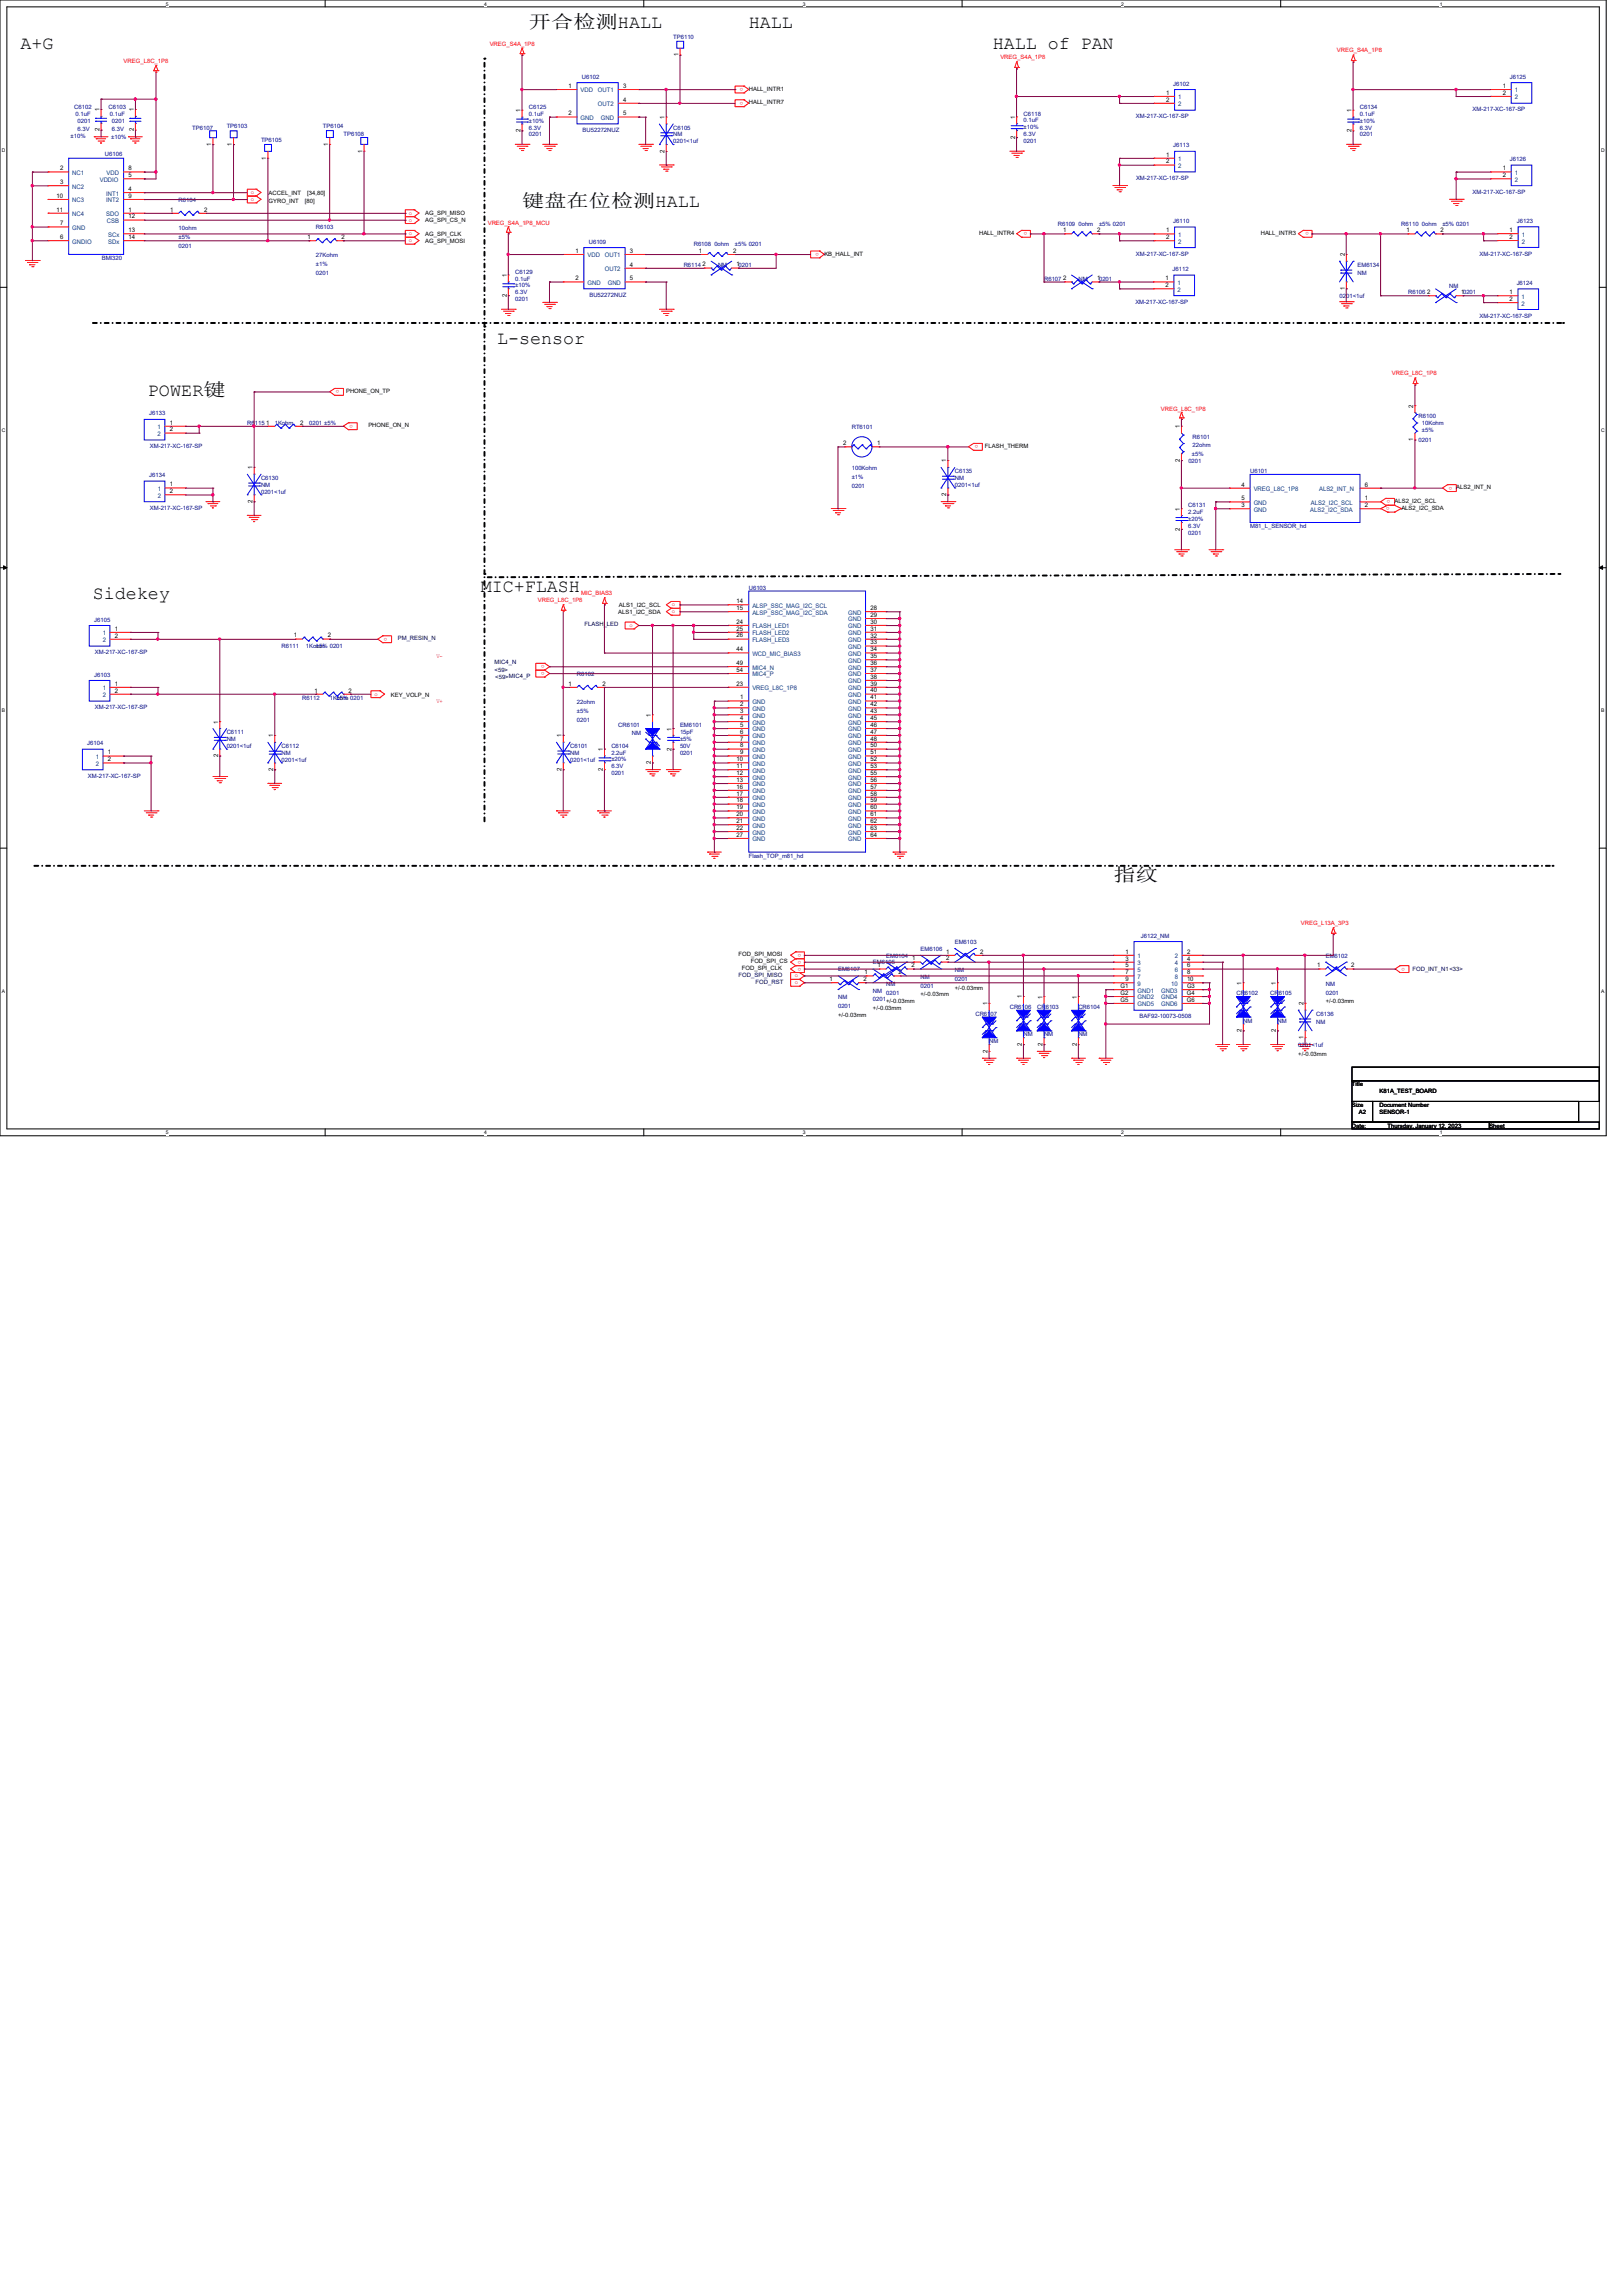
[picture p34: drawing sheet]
<svg xmlns="http://www.w3.org/2000/svg" width="210mm" height="297mm" viewBox="0 0 210 297" stroke-linecap="round" stroke-linejoin="round" font-family="sans-serif">
<defs><g id="words">
<g font-size="2.4">
<text x="68.5" y="3.7">开开开预HALL</text>
<text x="96.9" y="3.7">HALL</text>
<text x="2.7" y="6.4">A+G</text>
<text x="128.5" y="6.4">HALL of PAN</text>
<text x="67.6" y="26.8">键键键键开预HALL</text>
<text x="64.3" y="44.5">L-sensor</text>
<text x="19.1" y="51.3">POWER键</text>
<text x="12" y="77.5">Sidekey</text>
<text x="62.2" y="76.6">MIC+FLASH</text>
<text x="144.1" y="113.9">指指</text>
</g>
<g font-size=".8" fill="#f00">
<text x="63.4" y="5.9">VREG_S4A_1P8</text>
<text x="16" y="8.1">VREG_L8C_1P8</text>
<text x="96.2" y="11.4" transform="rotate(-180 96.2 11.4)">o</text>
<text x="129.5" y="7.7">VREG_S4A_1P8</text>
<text x="173" y="6.8">VREG_S4A_1P8</text>
<text x="96.2" y="13.2" transform="rotate(-180 96.2 13.2)">o</text>
<text x="32.5" y="26">o</text>
<text x="32.5" y="25.1">o</text>
<text x="52.9" y="28.7">o</text>
<text x="52.9" y="27.8">o</text>
<text x="63.1" y="29.2">VREG_S4A_1P8_MCU</text>
<text x="52.9" y="31.3">o</text>
<text x="52.9" y="30.4">o</text>
<text x="106" y="32.7" transform="rotate(-180 106 32.7)">o</text>
<text x="132.9" y="30.1" transform="rotate(-180 132.9 30.1)">o</text>
<text x="169.4" y="30.1" transform="rotate(-180 169.4 30.1)">o</text>
<text x="43.9" y="50.5" transform="rotate(-180 43.9 50.5)">o</text>
<text x="150.2" y="53.2">VREG_L8C_1P8</text>
<text x="180.1" y="48.6">VREG_L8C_1P8</text>
<text x="45.7" y="55" transform="rotate(-180 45.7 55)">o</text>
<text x="126.6" y="57.6" transform="rotate(-180 126.6 57.6)">o</text>
<text x="179.8" y="65.6" transform="rotate(-180 179.8 65.6)">o</text>
<text x="179.9" y="64.7" transform="rotate(-180 179.9 64.7)">o</text>
<text x="187.9" y="63" transform="rotate(-180 187.9 63)">o</text>
<text x="69.6" y="77.9">VREG_L8C_1P8</text>
<text x="75.2" y="77">MIC_BIAS3</text>
<text x="50.1" y="82.5" transform="rotate(-180 50.1 82.5)">o</text>
<text x="81.4" y="81.1">o</text>
<text x="87" y="78.4">o</text>
<text x="87" y="79.3">o</text>
<text x="56.5" y="85.1">V-</text>
<text x="70.5" y="86.1" transform="rotate(-180 70.5 86.1)">o</text>
<text x="70.5" y="87" transform="rotate(-180 70.5 87)">o</text>
<text x="48.5" y="90">o</text>
<text x="56.5" y="90.9">V+</text>
<text x="168.4" y="119.7">VREG_L13A_3P3</text>
<text x="103.7" y="125.2" transform="rotate(-180 103.7 125.2)">o</text>
<text x="103.7" y="124.3" transform="rotate(-180 103.7 124.3)">o</text>
<text x="103.7" y="123.4" transform="rotate(-180 103.7 123.4)">o</text>
<text x="181.8" y="125.2" transform="rotate(-180 181.8 125.2)">o</text>
<text x="102.9" y="127.3">o</text>
<text x="102.9" y="126.5">o</text>
</g>
<g font-size=".8" fill="#000080">
<text x="87.1" y="5">TP6110</text>
<text x="75.3" y="10.2">U6102</text>
<text x="151.8" y="11.1">J6102</text>
<text x="195.4" y="10.2">J6125</text>
<text x="9.1" y="17.9">±10%</text>
<text x="9.6" y="14.1">C6102</text>
<text x="9.8" y="15.1">0.1uF</text>
<text x="10" y="15.9">0201</text>
<text x="10" y="16.9">6.3V</text>
<text x="14.1" y="14.1">C6103</text>
<text x="14.2" y="15.1">0.1uF</text>
<text x="14.4" y="18">±10%</text>
<text x="14.5" y="15.9">0201</text>
<text x="14.5" y="16.9">6.3V</text>
<text x="24.9" y="16.8">TP6107</text>
<text x="29.3" y="16.6">TP6103</text>
<text x="41.8" y="16.6">TP6104</text>
<text x="44.4" y="17.6">TP6108</text>
<text x="68.4" y="14.1">C6125</text>
<text x="68.4" y="15">0.1uF</text>
<text x="68.4" y="17.6">0201</text>
<text x="68.4" y="16.8">6.3V</text>
<text x="68.4" y="15.9">±10%</text>
<text x="75.4" y="17.1">BU52272NUZ</text>
<text x="87.1" y="16.8">C6105</text>
<text x="87.1" y="17.6">NM</text>
<text x="132.5" y="15">C6118</text>
<text x="132.5" y="15.8">0.1uF</text>
<text x="132.5" y="17.6">6.3V</text>
<text x="132.5" y="16.7">±10%</text>
<text x="147" y="15.3">XM-217-XC-167-SP</text>
<text x="176" y="14.1">C6134</text>
<text x="176" y="15">0.1uF</text>
<text x="176" y="17.7">0201</text>
<text x="176" y="16.8">6.3V</text>
<text x="176" y="15.9">±10%</text>
<text x="190.6" y="14.4">XM-217-XC-167-SP</text>
<text x="13.6" y="20.1">U6106</text>
<text x="33.8" y="18.4">TP6105</text>
<text x="87.1" y="18.5">0201&lt;1uf</text>
<text x="132.5" y="18.5">0201</text>
<text x="147" y="23.3">XM-217-XC-167-SP</text>
<text x="151.8" y="19.1">J6113</text>
<text x="195.4" y="20.8">J6126</text>
<text x="23.1" y="26.1">R6104</text>
<text x="23.1" y="29.8">10ohm</text>
<text x="40.9" y="29.7">R6103</text>
<text x="136.9" y="29.2">R6109 0ohm</text>
<text x="142.2" y="29.2">±5% 0201</text>
<text x="151.8" y="28.9">J6110</text>
<text x="181.3" y="29.2">R6110 0ohm</text>
<text x="186.7" y="29.2">±5% 0201</text>
<text x="190.6" y="25.1">XM-217-XC-167-SP</text>
<text x="196.3" y="28.8">J6123</text>
<text x="13.2" y="33.6">BMI320</text>
<text x="23.1" y="30.9">±5%</text>
<text x="23.1" y="32">0201</text>
<text x="40.9" y="33.3">27Kohm</text>
<text x="40.9" y="34.4">±1%</text>
<text x="40.9" y="35.6">0201</text>
<text x="66.7" y="35.4">C6129</text>
<text x="76.2" y="31.5">U6109</text>
<text x="88.5" y="34.5">R6114</text>
<text x="89.8" y="31.9">R6108 0ohm</text>
<text x="92.9" y="34.5">NM</text>
<text x="95.1" y="31.9">±5% 0201</text>
<text x="147" y="33.1">XM-217-XC-167-SP</text>
<text x="151.8" y="35.1">J6112</text>
<text x="175.7" y="34.5">EM6134</text>
<text x="175.7" y="35.6">NM</text>
<text x="191.5" y="33.1">XM-217-XC-167-SP</text>
<text x="66.7" y="36.3">0.1uF</text>
<text x="66.7" y="39">0201</text>
<text x="66.7" y="38.1">6.3V</text>
<text x="66.7" y="37.2">±10%</text>
<text x="76.3" y="38.4">BU52272NUZ</text>
<text x="135.1" y="36.3">R6107</text>
<text x="139.6" y="36.3">NM</text>
<text x="146.9" y="39.3">XM-217-XC-167-SP</text>
<text x="173.3" y="38.5">0201&lt;1uf</text>
<text x="182.2" y="38.1">R6106</text>
<text x="187.6" y="37.2">NM</text>
<text x="191.4" y="41.1">XM-217-XC-167-SP</text>
<text x="196.3" y="36.9">J6124</text>
<text x="19.3" y="53.7">J6133</text>
<text x="19.4" y="58">XM-217-XC-167-SP</text>
<text x="32" y="55">R6115</text>
<text x="35.6" y="55">1Kohm</text>
<text x="40" y="55">0201 ±5%</text>
<text x="110.2" y="55.4">RT6101</text>
<text x="153.8" y="59.9">0201</text>
<text x="154.2" y="59">±5%</text>
<text x="154.3" y="56.7">R6101</text>
<text x="154.3" y="57.8">22ohm</text>
<text x="183.6" y="54.1">R6100</text>
<text x="183.6" y="57.2">0201</text>
<text x="184" y="55">10Kohm</text>
<text x="184" y="55.9">±5%</text>
<text x="19.3" y="61.7">J6134</text>
<text x="19.4" y="66">XM-217-XC-167-SP</text>
<text x="33.8" y="62.1">C6130</text>
<text x="33.8" y="63">NM</text>
<text x="33.8" y="63.8">0201&lt;1uf</text>
<text x="110.2" y="60.9">100Kohm</text>
<text x="110.2" y="62">±1%</text>
<text x="110.2" y="63.1">0201</text>
<text x="123.6" y="61.2">C6135</text>
<text x="123.6" y="62.1">NM</text>
<text x="123.6" y="63">0201&lt;1uf</text>
<text x="153.8" y="65.6">C6131</text>
<text x="161.8" y="61.2">U6101</text>
<text x="153.8" y="66.5">2.2uF</text>
<text x="153.8" y="69.2">0201</text>
<text x="153.8" y="68.3">6.3V</text>
<text x="153.8" y="67.4">±20%</text>
<text x="161.8" y="68.3">M81_L_SENSOR_hd</text>
<text x="96.9" y="76.3">U6103</text>
<text x="12.2" y="80.4">J6105</text>
<text x="36.4" y="83.9">R6111</text>
<text x="39.6" y="83.9">1Kohm</text>
<text x="40.9" y="83.9">±5% 0201</text>
<text x="12.2" y="87.5">J6103</text>
<text x="12.3" y="84.6">XM-217-XC-167-SP</text>
<text x="74.7" y="87.4">R6102</text>
<text x="12.3" y="91.8">XM-217-XC-167-SP</text>
<text x="29.3" y="95">C6111</text>
<text x="29.3" y="95.9">NM</text>
<text x="39.1" y="90.5">R6112</text>
<text x="42.7" y="90.5">1Kohm</text>
<text x="43.6" y="90.5">±5% 0201</text>
<text x="74.7" y="91.1">22ohm</text>
<text x="74.7" y="92.2">±5%</text>
<text x="74.7" y="93.4">0201</text>
<text x="80" y="94.1">CR6101</text>
<text x="81.8" y="95.1">NM</text>
<text x="88" y="94.1">EM6101</text>
<text x="88" y="95">15pF</text>
<text x="88" y="95.9">±5%</text>
<text x="11.3" y="96.4">J6104</text>
<text x="11.4" y="100.7">XM-217-XC-167-SP</text>
<text x="29.3" y="96.8">0201&lt;1uf</text>
<text x="36.4" y="96.8">C6112</text>
<text x="36.4" y="97.6">NM</text>
<text x="36.4" y="98.5">0201&lt;1uf</text>
<text x="73.8" y="96.7">C6101</text>
<text x="73.8" y="97.6">NM</text>
<text x="73.8" y="98.5">0201&lt;1uf</text>
<text x="79.1" y="96.7">C6104</text>
<text x="79.1" y="97.6">2.2uF</text>
<text x="79.1" y="100.3">0201</text>
<text x="79.1" y="99.4">6.3V</text>
<text x="79.1" y="98.5">±20%</text>
<text x="88" y="97.6">0201</text>
<text x="88" y="96.8">50V</text>
<text x="96.9" y="111">Flash_TOP_m81_hd</text>
<text x="108.5" y="125.7">EM6107</text>
<text x="113" y="124.8">EM6105</text>
<text x="114.7" y="123.9">EM6104</text>
<text x="119.1" y="123">EM6106</text>
<text x="123.6" y="122.1">EM6103</text>
<text x="123.6" y="125.8">NM</text>
<text x="147.6" y="121.3">J6122_NM</text>
<text x="171.6" y="123.9">EM6102</text>
<text x="108.5" y="129.3">NM</text>
<text x="108.5" y="130.4">0201</text>
<text x="113" y="128.4">NM</text>
<text x="113" y="129.6">0201</text>
<text x="114.7" y="127.5">NM</text>
<text x="114.7" y="128.7">0201</text>
<text x="119.1" y="126.6">NM</text>
<text x="119.1" y="127.8">0201</text>
<text x="123.6" y="126.9">0201</text>
<text x="126.2" y="131.4">CR6107</text>
<text x="130.7" y="130.5">CR6106</text>
<text x="134.2" y="130.5">CR6103</text>
<text x="139.6" y="130.5">CR6104</text>
<text x="147.5" y="131.8">BAF92-10073-0508</text>
<text x="160" y="128.8">CR6102</text>
<text x="164.4" y="128.8">CR6105</text>
<text x="170.3" y="131.4">C6136</text>
<text x="171.6" y="127.5">NM</text>
<text x="171.6" y="128.7">0201</text>
<text x="128" y="135">NM</text>
<text x="132.4" y="134.1">NM</text>
<text x="135.1" y="134.1">NM</text>
<text x="139.6" y="134.1">NM</text>
<text x="160.9" y="132.3">NM</text>
<text x="165.3" y="132.3">NM</text>
<text x="168" y="135.4">0201&lt;1uf</text>
<text x="170.3" y="132.5">NM</text>
</g>
<g font-size=".8">
<text x="73.6" y="11.4">1</text>
<text x="80.6" y="11.4">3</text>
<text x="87.8" y="7.3" transform="rotate(-90 87.8 7.3)">1</text>
<text x="96.9" y="11.7">HALL_INTR1</text>
<text x="194.5" y="11.4">1</text>
<text x="12.9" y="17" transform="rotate(-90 12.9 17)">2</text>
<text x="12.9" y="14.4" transform="rotate(-90 12.9 14.4)">1</text>
<text x="17.3" y="17" transform="rotate(-90 17.3 17)">2</text>
<text x="17.3" y="14.4" transform="rotate(-90 17.3 14.4)">1</text>
<text x="67.3" y="17.1" transform="rotate(-90 67.3 17.1)">2</text>
<text x="67.3" y="14.5" transform="rotate(-90 67.3 14.5)">1</text>
<text x="73.6" y="14.9">2</text>
<text x="80.6" y="14.9">5</text>
<text x="80.6" y="13.1">4</text>
<text x="86" y="15.4" transform="rotate(-90 86 15.4)">1</text>
<text x="96.9" y="13.5">HALL_INTR7</text>
<text x="131.4" y="18" transform="rotate(-90 131.4 18)">2</text>
<text x="131.4" y="15.4" transform="rotate(-90 131.4 15.4)">1</text>
<text x="150.9" y="13.2">2</text>
<text x="150.9" y="12.3">1</text>
<text x="174.9" y="17.1" transform="rotate(-90 174.9 17.1)">2</text>
<text x="174.9" y="14.5" transform="rotate(-90 174.9 14.5)">1</text>
<text x="194.5" y="12.3">2</text>
<text x="7.8" y="23.8">3</text>
<text x="7.8" y="22">2</text>
<text x="16.6" y="22.9">5</text>
<text x="16.6" y="22">8</text>
<text x="27.3" y="18.9" transform="rotate(-90 27.3 18.9)">1</text>
<text x="30" y="18.9" transform="rotate(-90 30 18.9)">1</text>
<text x="34.5" y="20.6" transform="rotate(-90 34.5 20.6)">1</text>
<text x="42.5" y="18.8" transform="rotate(-90 42.5 18.8)">1</text>
<text x="46.9" y="19.7" transform="rotate(-90 46.9 19.7)">1</text>
<text x="86" y="19.8" transform="rotate(-90 86 19.8)">2</text>
<text x="150.9" y="21.1">2</text>
<text x="150.9" y="20.3">1</text>
<text x="194.5" y="22.9">2</text>
<text x="194.5" y="22">1</text>
<text x="7.3" y="27.4">11</text>
<text x="7.3" y="25.6">10</text>
<text x="7.8" y="29.1">7</text>
<text x="16.6" y="28.3">12</text>
<text x="16.6" y="25.6">9</text>
<text x="16.6" y="24.7">4</text>
<text x="16.6" y="27.4">1</text>
<text x="22" y="27.4">1</text>
<text x="26.4" y="27.4">2</text>
<text x="34.8" y="26.3">GYRO_INT</text>
<text x="34.8" y="25.2">ACCEL_INT</text>
<text x="39.5" y="26.3">[80]</text>
<text x="39.7" y="25.2">[34,80]</text>
<text x="55" y="28.7">AG_SPI_CS_N</text>
<text x="55" y="27.9">AG_SPI_MISO</text>
<text x="7.8" y="30.9">6</text>
<text x="16.6" y="30.9">14</text>
<text x="16.6" y="30">13</text>
<text x="39.8" y="30.9">1</text>
<text x="44.2" y="30.9">2</text>
<text x="55" y="31.4">AG_SPI_MOSI</text>
<text x="55" y="30.5">AG_SPI_CLK</text>
<text x="65.6" y="35.8" transform="rotate(-90 65.6 35.8)">1</text>
<text x="74.5" y="32.7">1</text>
<text x="81.5" y="32.7">3</text>
<text x="81.5" y="34.5">4</text>
<text x="90.5" y="32.7">1</text>
<text x="90.9" y="34.5">2</text>
<text x="94.9" y="32.7">2</text>
<text x="95.3" y="34.5">10201</text>
<text x="106.7" y="33.1">KB_HALL_INT</text>
<text x="126.7" y="30.4">HALL_INTR4</text>
<text x="137.6" y="30">1</text>
<text x="142" y="30">2</text>
<text x="150.9" y="30.9">2</text>
<text x="150.9" y="30">1</text>
<text x="163.2" y="30.4">HALL_INTR3</text>
<text x="174" y="33.2" transform="rotate(-90 174 33.2)">2</text>
<text x="182" y="30.1">1</text>
<text x="186.4" y="30.1">2</text>
<text x="195.4" y="30.9">2</text>
<text x="195.4" y="30">1</text>
<text x="65.6" y="38.4" transform="rotate(-90 65.6 38.4)">2</text>
<text x="74.5" y="36.3">2</text>
<text x="81.5" y="36.3">5</text>
<text x="137.6" y="36.3">2</text>
<text x="142" y="36.3">10201</text>
<text x="150.8" y="37.2">2</text>
<text x="150.8" y="36.3">1</text>
<text x="174" y="37.5" transform="rotate(-90 174 37.5)">1</text>
<text x="184.7" y="38">2</text>
<text x="189.1" y="38">10201</text>
<text x="195.3" y="38.9">2</text>
<text x="195.3" y="38.1">1</text>
<text x="44.8" y="50.8">PHONE_ON_TP</text>
<text x="182.9" y="52.7" transform="rotate(-90 182.9 52.7)">2</text>
<text x="22" y="55.8">2</text>
<text x="22" y="54.9">1</text>
<text x="34.5" y="54.9">1</text>
<text x="38.9" y="54.9">2</text>
<text x="47.7" y="55.3">PHONE_ON_N</text>
<text x="109.1" y="57.6">2</text>
<text x="113.5" y="57.6">1</text>
<text x="122.5" y="59.8" transform="rotate(-90 122.5 59.8)">1</text>
<text x="127.5" y="58">FLASH_THERM</text>
<text x="152.7" y="59.8" transform="rotate(-90 152.7 59.8)">2</text>
<text x="152.7" y="55.4" transform="rotate(-90 152.7 55.4)">1</text>
<text x="182.9" y="57.1" transform="rotate(-90 182.9 57.1)">1</text>
<text x="22" y="63.8">2</text>
<text x="22" y="62.9">1</text>
<text x="32.7" y="65.1" transform="rotate(-90 32.7 65.1)">2</text>
<text x="32.7" y="60.7" transform="rotate(-90 32.7 60.7)">1</text>
<text x="122.5" y="64.2" transform="rotate(-90 122.5 64.2)">2</text>
<text x="160.7" y="62.9">4</text>
<text x="160.7" y="65.6">3</text>
<text x="160.7" y="64.7">5</text>
<text x="176.6" y="62.9">6</text>
<text x="176.6" y="65.6">2</text>
<text x="176.6" y="64.7">1</text>
<text x="180.5" y="65.1">ALS2_I2C_SCL</text>
<text x="181.4" y="66">ALS2_I2C_SDA</text>
<text x="188.5" y="63.3">ALS2_INT_N</text>
<text x="152.7" y="68.7" transform="rotate(-90 152.7 68.7)">2</text>
<text x="152.7" y="66.1" transform="rotate(-90 152.7 66.1)">1</text>
<text x="14.9" y="82.5">2</text>
<text x="14.9" y="81.6">1</text>
<text x="38" y="82.5">1</text>
<text x="42.4" y="82.5">2</text>
<text x="80" y="79.4">ALS1_I2C_SDA</text>
<text x="80.1" y="78.5">ALS1_I2C_SCL</text>
<text x="95.3" y="80.7">24</text>
<text x="95.3" y="82.5">26</text>
<text x="95.3" y="81.6">25</text>
<text x="95.3" y="78.9">15</text>
<text x="95.3" y="78">14</text>
<text x="112.6" y="83.4">33</text>
<text x="112.6" y="82.5">32</text>
<text x="112.6" y="81.6">31</text>
<text x="112.6" y="80.7">30</text>
<text x="112.6" y="78.9">28</text>
<text x="112.6" y="79.8">29</text>
<text x="14.9" y="89.6">2</text>
<text x="14.9" y="88.7">1</text>
<text x="40.7" y="89.6">1</text>
<text x="45.1" y="89.6">2</text>
<text x="73.6" y="88.7">1</text>
<text x="78" y="88.7">2</text>
<text x="95.3" y="88.7">23</text>
<text x="95.3" y="86.9">54</text>
<text x="95.3" y="86">49</text>
<text x="95.3" y="84.3">44</text>
<text x="112.6" y="89.6">40</text>
<text x="112.6" y="88.7">39</text>
<text x="112.6" y="87.8">38</text>
<text x="112.6" y="86.9">37</text>
<text x="112.6" y="86">36</text>
<text x="112.6" y="85.1">35</text>
<text x="112.6" y="84.3">34</text>
<text x="28.2" y="93.6" transform="rotate(-90 28.2 93.6)">1</text>
<text x="35.3" y="95.4" transform="rotate(-90 35.3 95.4)">1</text>
<text x="50.6" y="90.2">KEY_VOLP_N</text>
<text x="72.7" y="95.4" transform="rotate(-90 72.7 95.4)">1</text>
<text x="84.2" y="92.7" transform="rotate(-90 84.2 92.7)">1</text>
<text x="86.9" y="94.5" transform="rotate(-90 86.9 94.5)">1</text>
<text x="95.8" y="95.8">7</text>
<text x="95.8" y="94.9">6</text>
<text x="95.8" y="94">5</text>
<text x="95.8" y="93.1">4</text>
<text x="95.8" y="92.3">3</text>
<text x="95.8" y="91.4">2</text>
<text x="95.8" y="90.5">1</text>
<text x="112.6" y="95.8">48</text>
<text x="112.6" y="94.9">47</text>
<text x="112.6" y="94">46</text>
<text x="112.6" y="93.1">45</text>
<text x="112.6" y="92.3">43</text>
<text x="112.6" y="91.4">42</text>
<text x="112.6" y="90.5">41</text>
<text x="14" y="98.5">2</text>
<text x="14" y="97.6">1</text>
<text x="28.2" y="98" transform="rotate(-90 28.2 98)">2</text>
<text x="35.3" y="99.8" transform="rotate(-90 35.3 99.8)">2</text>
<text x="72.7" y="99.7" transform="rotate(-90 72.7 99.7)">2</text>
<text x="78" y="99.7" transform="rotate(-90 78 99.7)">2</text>
<text x="78" y="97.2" transform="rotate(-90 78 97.2)">1</text>
<text x="84.2" y="98.9" transform="rotate(-90 84.2 98.9)">2</text>
<text x="86.9" y="97.1" transform="rotate(-90 86.9 97.1)">2</text>
<text x="95.3" y="101.1">13</text>
<text x="95.3" y="100.3">12</text>
<text x="95.3" y="99.4">11</text>
<text x="95.3" y="98.5">10</text>
<text x="95.8" y="97.6">9</text>
<text x="95.8" y="96.7">8</text>
<text x="112.6" y="101.1">56</text>
<text x="112.6" y="100.3">55</text>
<text x="112.6" y="99.4">53</text>
<text x="112.6" y="98.5">52</text>
<text x="112.6" y="97.6">51</text>
<text x="112.6" y="96.7">50</text>
<text x="95.3" y="107.4">22</text>
<text x="95.3" y="106.5">21</text>
<text x="95.3" y="105.6">20</text>
<text x="95.3" y="102">16</text>
<text x="95.3" y="104.7">19</text>
<text x="95.3" y="103.8">18</text>
<text x="95.3" y="102.9">17</text>
<text x="112.6" y="107.4">63</text>
<text x="112.6" y="106.5">62</text>
<text x="112.6" y="105.6">61</text>
<text x="112.6" y="104.7">60</text>
<text x="112.6" y="103.8">59</text>
<text x="112.6" y="102.9">58</text>
<text x="112.6" y="102">57</text>
<text x="95.3" y="108.3">27</text>
<text x="112.6" y="108.3">64</text>
<text x="95.6" y="123.7">FOD_SPI_MOSI</text>
<text x="96" y="125.5">FOD_SPI_CLK</text>
<text x="97.2" y="124.6">FOD_SPI_CS</text>
<text x="113.6" y="125.2">1</text>
<text x="118" y="125.2">2</text>
<text x="118" y="124.3">1</text>
<text x="122.4" y="124.3">2</text>
<text x="122.5" y="123.4">1</text>
<text x="126.9" y="123.4">2</text>
<text x="145.7" y="125.2">5</text>
<text x="145.7" y="124.3">3</text>
<text x="145.7" y="123.4">1</text>
<text x="153.6" y="125.2">6</text>
<text x="153.6" y="124.3">4</text>
<text x="153.6" y="123.4">2</text>
<text x="170.5" y="125.1">1</text>
<text x="174.9" y="125.1">2</text>
<text x="107.4" y="126.9">1</text>
<text x="108.5" y="131.6">+/-0.03mm</text>
<text x="111.8" y="126.9">2</text>
<text x="111.9" y="126">1</text>
<text x="113" y="130.7">+/-0.03mm</text>
<text x="114.7" y="129.8">+/-0.03mm</text>
<text x="116.3" y="126">2</text>
<text x="119.1" y="128.9">+/-0.03mm</text>
<text x="123.6" y="128">+/-0.03mm</text>
<text x="127.8" y="130.1" transform="rotate(-90 127.8 130.1)">1</text>
<text x="132.2" y="129.2" transform="rotate(-90 132.2 129.2)">1</text>
<text x="134.9" y="129.2" transform="rotate(-90 134.9 129.2)">1</text>
<text x="139.3" y="129.2" transform="rotate(-90 139.3 129.2)">1</text>
<text x="145" y="129.6">G5</text>
<text x="145" y="128.7">G2</text>
<text x="145" y="127.8">G1</text>
<text x="145.7" y="126.9">9</text>
<text x="145.7" y="126">7</text>
<text x="153.6" y="129.6">G6</text>
<text x="153.6" y="128.7">G4</text>
<text x="153.6" y="127.8">G3</text>
<text x="153.6" y="126.9">10</text>
<text x="153.6" y="126">8</text>
<text x="160.7" y="127.4" transform="rotate(-90 160.7 127.4)">1</text>
<text x="165.1" y="127.4" transform="rotate(-90 165.1 127.4)">1</text>
<text x="168.7" y="130.1" transform="rotate(-90 168.7 130.1)">2</text>
<text x="171.6" y="129.8">+/-0.03mm</text>
<text x="127.8" y="136.2" transform="rotate(-90 127.8 136.2)">2</text>
<text x="132.2" y="135.3" transform="rotate(-90 132.2 135.3)">2</text>
<text x="134.9" y="135.3" transform="rotate(-90 134.9 135.3)">2</text>
<text x="139.3" y="135.3" transform="rotate(-90 139.3 135.3)">2</text>
<text x="160.7" y="133.5" transform="rotate(-90 160.7 133.5)">2</text>
<text x="165.1" y="133.5" transform="rotate(-90 165.1 133.5)">2</text>
<text x="168" y="136.6">+/-0.03mm</text>
<text x="168.7" y="134.4" transform="rotate(-90 168.7 134.4)">1</text>
<text x="175" y="140.6">Title</text>
<text x="175" y="143.2">Size</text>
<text x="178.5" y="143.2">Document Number</text>
<text x="178.5" y="141.4">K81A_TEST_BOARD</text>
<text x="175" y="145.9">Date:</text>
<text x="175.8" y="144.1">A2</text>
<text x="178.5" y="144.1">SENSOR-1</text>
<text x="179.6" y="145.9">Thursday, January 12, 2023</text>
<text x="192.7" y="145.9">Sheet</text>
</g>
<g font-size=".8" fill="#004080">
<text x="75.1" y="12">VDD</text>
<text x="77.4" y="12">OUT1</text>
<text x="196" y="12">1</text>
<text x="75.1" y="15.5">GND</text>
<text x="77.4" y="13.7">OUT2</text>
<text x="77.8" y="15.5">GND</text>
<text x="152.5" y="13.7">2</text>
<text x="152.5" y="12.9">1</text>
<text x="196" y="12.9">2</text>
<text x="9.4" y="22.6">NC1</text>
<text x="12.9" y="23.5">VDDIO</text>
<text x="13.8" y="22.6">VDD</text>
<text x="152.5" y="21.7">2</text>
<text x="152.5" y="20.8">1</text>
<text x="196" y="23.5">2</text>
<text x="196" y="22.6">1</text>
<text x="9.4" y="29.7">GND</text>
<text x="9.4" y="28">NC4</text>
<text x="9.4" y="26.2">NC3</text>
<text x="9.4" y="24.4">NC2</text>
<text x="13.8" y="26.2">INT2</text>
<text x="13.8" y="25.3">INT1</text>
<text x="13.8" y="28">SDO</text>
<text x="13.8" y="28.9">CSB</text>
<text x="9.4" y="31.5">GNDIO</text>
<text x="14" y="31.5">SDx</text>
<text x="14" y="30.6">SCx</text>
<text x="76" y="33.3">VDD</text>
<text x="78.3" y="33.3">OUT1</text>
<text x="78.3" y="35.1">OUT2</text>
<text x="152.5" y="31.5">2</text>
<text x="152.5" y="30.6">1</text>
<text x="196.9" y="31.5">2</text>
<text x="196.9" y="30.6">1</text>
<text x="76" y="36.9">GND</text>
<text x="78.6" y="36.9">GND</text>
<text x="152.4" y="37.7">2</text>
<text x="152.4" y="36.9">1</text>
<text x="196.9" y="39.5">2</text>
<text x="196.9" y="38.6">1</text>
<text x="20.4" y="56.4">2</text>
<text x="20.4" y="55.5">1</text>
<text x="20.4" y="64.4">2</text>
<text x="20.4" y="63.5">1</text>
<text x="162.2" y="63.5">VREG_L8C_1P8</text>
<text x="162.2" y="65.3">GND</text>
<text x="169.6" y="65.3">ALS2_I2C_SCL</text>
<text x="170.7" y="63.5">ALS2_INT_N</text>
<text x="162.2" y="66.2">GND</text>
<text x="169.6" y="66.2">ALS2_I2C_SDA</text>
<text x="13.3" y="83.1">2</text>
<text x="13.3" y="82.2">1</text>
<text x="97.4" y="81.3">FLASH_LED1</text>
<text x="97.4" y="83.1">FLASH_LED3</text>
<text x="97.4" y="82.2">FLASH_LED2</text>
<text x="97.4" y="79.5">ALSP_SSC_MAG_I2C_SDA</text>
<text x="97.4" y="78.6">ALSP_SSC_MAG_I2C_SCL</text>
<text x="109.8" y="84">GND</text>
<text x="109.8" y="83.1">GND</text>
<text x="109.8" y="82.2">GND</text>
<text x="109.8" y="81.3">GND</text>
<text x="109.8" y="79.5">GND</text>
<text x="109.8" y="80.4">GND</text>
<text x="13.3" y="89.3">1</text>
<text x="97.4" y="89.3">VREG_L8C_1P8</text>
<text x="97.4" y="87.5">MIC4_P</text>
<text x="97.4" y="86.6">MIC4_N</text>
<text x="97.4" y="84.8">WCD_MIC_BIAS3</text>
<text x="109.8" y="89.3">GND</text>
<text x="109.8" y="88.4">GND</text>
<text x="109.8" y="87.5">GND</text>
<text x="109.8" y="86.6">GND</text>
<text x="109.8" y="85.7">GND</text>
<text x="109.8" y="84.8">GND</text>
<text x="13.3" y="90.2">2</text>
<text x="97.4" y="95.5">GND</text>
<text x="97.4" y="94.6">GND</text>
<text x="97.4" y="93.7">GND</text>
<text x="97.4" y="92.8">GND</text>
<text x="97.4" y="92">GND</text>
<text x="97.4" y="91.1">GND</text>
<text x="109.8" y="95.5">GND</text>
<text x="109.8" y="94.6">GND</text>
<text x="109.8" y="93.7">GND</text>
<text x="109.8" y="92.8">GND</text>
<text x="109.8" y="92">GND</text>
<text x="109.8" y="91.1">GND</text>
<text x="109.8" y="90.2">GND</text>
<text x="12.4" y="99.1">2</text>
<text x="12.4" y="98.2">1</text>
<text x="97.4" y="101.7">GND</text>
<text x="97.4" y="100.8">GND</text>
<text x="97.4" y="100">GND</text>
<text x="97.4" y="99.1">GND</text>
<text x="97.4" y="98.2">GND</text>
<text x="97.4" y="97.3">GND</text>
<text x="97.4" y="96.4">GND</text>
<text x="109.8" y="101.7">GND</text>
<text x="109.8" y="100.8">GND</text>
<text x="109.8" y="100">GND</text>
<text x="109.8" y="99.1">GND</text>
<text x="109.8" y="98.2">GND</text>
<text x="109.8" y="97.3">GND</text>
<text x="109.8" y="96.4">GND</text>
<text x="97.4" y="108">GND</text>
<text x="97.4" y="107.1">GND</text>
<text x="97.4" y="106.2">GND</text>
<text x="97.4" y="102.6">GND</text>
<text x="97.4" y="105.3">GND</text>
<text x="97.4" y="104.4">GND</text>
<text x="97.4" y="103.5">GND</text>
<text x="109.8" y="108">GND</text>
<text x="109.8" y="107.1">GND</text>
<text x="109.8" y="106.2">GND</text>
<text x="109.8" y="105.3">GND</text>
<text x="109.8" y="104.4">GND</text>
<text x="109.8" y="103.5">GND</text>
<text x="109.8" y="102.6">GND</text>
<text x="97.4" y="108.9">GND</text>
<text x="109.8" y="108.9">GND</text>
<text x="147.2" y="125.7">5</text>
<text x="147.2" y="124.9">3</text>
<text x="147.2" y="124">1</text>
<text x="152" y="125.7">6</text>
<text x="152" y="124.9">4</text>
<text x="152" y="124">2</text>
<text x="147.2" y="130.2">GND5</text>
<text x="147.2" y="129.3">GND2</text>
<text x="147.2" y="128.4">GND1</text>
<text x="147.2" y="127.5">9</text>
<text x="147.2" y="126.6">7</text>
<text x="150.3" y="130.2">GND6</text>
<text x="150.3" y="129.3">GND4</text>
<text x="150.3" y="128.4">GND3</text>
<text x="151.6" y="127.5">10</text>
<text x="152" y="126.6">8</text>
</g>
<g font-size=".8" fill="#000040">
<text x="51.5" y="82.8">PM_RESIN_N</text>
<text x="75.6" y="81">FLASH_LED</text>
<text x="64" y="85.9">MIC4_N</text>
<text x="64" y="87">&lt;59&gt;</text>
<text x="64.1" y="87.8">&lt;59&gt;MIC4_P</text>
<text x="182.8" y="125.6">FOD_INT_N1&lt;33&gt;</text>
<text x="95.6" y="126.4">FOD_SPI_MISO</text>
<text x="97.8" y="127.3">FOD_RST</text>
</g>
<g font-size=".6">
<text x="21.5" y=".7">5</text>
<text x="62.7" y=".7">4</text>
<text x="103.9" y=".7">3</text>
<text x="145.1" y=".7">2</text>
<text x="186.3" y=".7">1</text>
<text x=".3" y="19.6">D</text>
<text x="207.2" y="19.6">D</text>
<text x=".3" y="55.9">C</text>
<text x="207.2" y="55.9">C</text>
<text x=".3" y="92.2">B</text>
<text x="207.2" y="92.2">B</text>
<text x=".3" y="128.4">A</text>
<text x="207.2" y="128.4">A</text>
<text x="21.5" y="146.8">5</text>
<text x="62.7" y="146.8">4</text>
<text x="103.9" y="146.8">3</text>
<text x="145.1" y="146.8">2</text>
<text x="186.3" y="146.8">1</text>
</g>
</g></defs>
<path d="M0 0h207.9v146.9h-207.9zM.9 .9h206.1v145.1h-206.1z" fill="none" stroke="#000" stroke-width=".13"/>
<g fill="#fff">
<path d="M21.5 .1h.3v.7h-.3z"/>
<path d="M21.5 146.2h.3v.7h-.3z"/>
</g>
<path d="M42.1 0v.9M42.1 146.1v.8" fill="none" stroke="#000" stroke-width=".13"/>
<g fill="#fff">
<path d="M62.7 .1h.3v.7h-.3z"/>
<path d="M62.7 146.2h.3v.7h-.3z"/>
</g>
<path d="M83.3 0v.9M83.3 146.1v.8" fill="none" stroke="#000" stroke-width=".13"/>
<g fill="#fff">
<path d="M103.9 .1h.3v.7h-.3z"/>
<path d="M103.9 146.2h.3v.7h-.3z"/>
</g>
<path d="M124.5 0v.9M124.5 146.1v.8" fill="none" stroke="#000" stroke-width=".13"/>
<g fill="#fff">
<path d="M145.1 .1h.3v.7h-.3z"/>
<path d="M145.1 146.2h.3v.7h-.3z"/>
</g>
<path d="M165.7 0v.9M165.7 146.1v.8" fill="none" stroke="#000" stroke-width=".13"/>
<g fill="#fff">
<path d="M186.3 .1h.3v.7h-.3z"/>
<path d="M186.3 146.2h.3v.7h-.3z"/>
<path d="M.3 19h.4v.7h-.4z"/>
<path d="M207.2 19h.5v.7h-.5z"/>
<path d="M.3 55.3h.4v.7h-.4z"/>
<path d="M207.2 55.3h.5v.7h-.5z"/>
</g>
<path d="M0 37.2h.9M207 37.2h.9" fill="none" stroke="#000" stroke-width=".13"/>
<g fill="#fff">
<path d="M.3 91.6h.4v.7h-.4z"/>
<path d="M207.2 91.6h.4v.7h-.4z"/>
</g>
<path d="M0 73.4h.9M.5 73.2l.4 .2-.4 .3zM207 73.4l.4-.2v.5zM207 73.4h.9" fill="none" stroke="#000" stroke-width=".13"/>
<path d="M.5 73.2l.4 .2-.4 .3zM207 73.4l.4-.2v.5z" fill="#000"/>
<g fill="#fff">
<path d="M.3 127.8h.3v.8h-.3z"/>
<path d="M207.2 127.8h.4v.8h-.4z"/>
</g>
<path d="M0 109.7h.9M207 109.7h.9M175 138.1h32v1.7h-32zM175 139.8h32v2.7h-32zM175 142.5h2.6v2.7h-2.6zM175 145.2h17.7v.9h-17.7zM177.6 142.5h26.7v2.7h-26.7zM192.7 145.2h14.3v.9h-14.3z" fill="none" stroke="#000" stroke-width=".13"/>
<path d="M62.7 7.6h.1M12 41.8h190.3M62.7 42.3v-34.7M62.7 42.3h.1M202.3 41.8h.1M62.7 74.3v-32M62.7 74.3h.1M63.1 74.7l138.7-.4M201.8 74.3h.1M4.4 112h196.5M62.7 106.3v-32M200.9 112h.1" fill="none" stroke="#000" stroke-width=".25" stroke-dasharray=".5 .5 0 .5"/>
<g fill="none" stroke="#f00" stroke-width=".13">
<path d="M12.2 17.7h.1M12.2 17.7h1.8M12.4 18h.1M12.4 18h1.3M12.7 18.2h.7M13 18.5h.1M13 18.5h.2M13.4 18.2h.1M16.6 17.7h.1M16.6 17.7h1.8M16.9 18h.1M16.9 18h1.2"/>
<path d="M17.1 18.2h.8M17.4 18.5h.1M17.4 18.5h.2M17.9 18.2h.1M19.9 9.1h.1M19.9 9.1h.5M20.2 9.4h.1M20.2 8.5h.1M20.2 9.1v.3M20.2 8.5l-.3 .6M20.2 8.5l.2 .6M20.4 9.1h.1"/>
<path d="M42.7 18.7h.1M42.7 17.8v.9M47.1 19.6h.1M47.1 18.7v.9M66.7 18.7h1.8M66.9 18.9h1.3M67.2 19.2h.1M67.2 19.2h.7M67.3 6.9h.1M67.3 6.9h.5M67.5 19.5h.1M67.6 7.1h.1"/>
<path d="M67.6 6.2h.1M67.6 6.9v.2M67.6 6.2l-.3 .7M67.6 6.2l.2 .7M67.6 19.5h.1M67.8 6.9h.1M68.2 18.9h.1M68.5 18.7h.1M70.2 18.7h1.8M70.5 18.9h1.3M70.8 19.2h.1M70.8 19.2h.7"/>
<path d="M71 19.5h.2M71.2 19.5h.1M71.8 18.9h.1M72 18.7h.1M82.7 18.7h1.8M82.9 18.9h1.3M83.2 19.2h.1M83.2 19.2h.7M83.5 19.5h.1M83.6 19.5h.1M84.2 18.9h.1M84.5 18.7h.1"/>
<path d="M88 7.1h.1M88 6.2v.9M96.3 13.8h.1M96.3 12.9h.1M96.3 12.9h-1.2v.9h1.2M96.3 12.9l.6 .4-.6 .5M96.3 12h.1M96.3 11.1h.1M96.3 11.1h-1.2v.9h1.2M96.3 11.1l.6 .5-.6 .4M130.7 19.6h1.8M130.9 19.8h1.3"/>
<path d="M131.3 8.7h.1M131.3 8.7h.5M131.6 17.8h.1M131.6 16.9v.9M131.6 15.1h.1M131.6 15.1v.9M131.6 8.9h.1M131.6 8h.1M131.6 8.7v.2M131.6 8l-.3 .7M131.6 8l.2 .7M131.8 8.7h.1"/>
<path d="M132.2 19.8h.1M132.5 19.6h.1M174.2 18.7h1.8M174.5 18.9h1.3M174.8 19.2h.1M174.8 19.2h.7M174.9 7.8h.1M174.9 7.8h.5M175 19.5h.2M175.1 8h.1M175.1 7.1h.1M175.1 7.8v.2"/>
<path d="M175.1 7.1l-.2 .7M175.1 7.1l.3 .7M175.2 19.5h.1M175.4 7.8h.1M175.8 18.9h.1M176 18.7h.1M3.3 33.7h1.8M3.6 34h1.2M3.8 34.3h.1M3.8 34.3h.7M4.1 34.5h.2M4.3 34.5h.1"/>
<path d="M4.8 34h.1M5.1 33.7h.1M33.1 26.3h.1M33.1 25.4h-1.1v.9h1.1M33.1 25.4l.7 .4-.7 .5M33.1 24.5h.1M33.1 25.4h.1M33.1 24.5h-1.1v.9h1.1M33.1 24.5l.7 .4-.7 .5M53.6 31.6h.1M53.6 30.7h-1.2v.9h1.2M53.6 30.7l.6 .4-.6 .5"/>
<path d="M53.6 29.8h.1M53.6 30.7h.1M53.6 29.8h-1.2v.9h1.2M53.6 29.8l.6 .4-.6 .5M53.6 28.9h.1M53.6 28h-1.2v.9h1.2M53.6 28l.6 .5-.6 .4M53.6 27.1h.1M53.6 28h.1M53.6 27.1h-1.1v.9h1.1M53.6 27.1l.6 .5-.6 .4M65.5 30.1h.1"/>
<path d="M65.5 30.1h.5M65.8 38.2h.1M65.8 37.4v.8M65.8 35.6h.1M65.8 35.6v.9M65.8 30.2h.1M65.8 29.3h.1M65.8 30.1v.1M65.8 29.3l-.3 .8M65.8 29.3l.2 .8M66 30.1h.1M70.2 39.1h1.8"/>
<path d="M70.5 39.4h1.3M70.8 39.7h.1M70.8 39.7h.7M71 39.9h.2M71.2 39.9h.1M71.8 39.4h.1M72 39.1h.1M85.3 21.3h1.8M85.6 21.6h1.3M85.9 21.9h.1M85.9 21.9h.7M86.1 22.1h.2"/>
<path d="M86.3 22.1h.1M86.9 21.6h.1M87.1 21.3h.1M91.1 34.7h.1M91.1 34.7h.9M94.7 34.7h.9M95.6 34.7h.1M106 33.4h.1M106 32.5h.1M106 32.5h-1.1v.9h1.1M106 32.5l.7 .4-.7 .5M131.2 20.1h.1"/>
<path d="M131.2 20.1h.7M131.5 20.4h.2M131.7 20.4h.1M132.2 30.7h.1M132.2 29.8h.1M132.2 29.8h1.1v.9h-1.1M132.2 29.8l-.6 .4 .6 .5M144 24h1.8M144.3 24.3h1.2M144.6 24.6h.1M144.6 24.6h.6M144.8 24.8h.2"/>
<path d="M145 24.8h.1M145.5 24.3h.1M145.8 24h.1M149.3 21.4h.1M149.3 21.4h2.7M149.3 20.5h.1M149.3 20.5h2.7M168.7 30.7h.1M168.7 29.8h.1M168.7 29.8h1.1v.9h-1.1M168.7 29.8l-.7 .4 .7 .5M173.4 39h1.7"/>
<path d="M173.6 39.3h1.3M173.9 39.6h.1M173.9 39.6h.7M174.2 39.8h.1M174.2 32.9h.1M174.2 32.9v.9M174.2 37.4h.1M174.2 36.5v.9M174.3 39.8h.1M174.9 39.3h.1M175.1 39h.1M187.6 25.8h1.8"/>
<path d="M187.8 26h1.3M188.1 26.3h.1M188.1 26.3h.7M188.4 26.6h.2M188.6 26.6h.1M189.1 26h.1M189.4 25.8h.1M192.9 23.1h.1M192.9 23.1h2.7M192.9 22.2h.1M192.9 22.2h2.7M193.8 31.1h.1"/>
<path d="M193.8 31.1h2.7M193.8 30.2h.1M193.8 30.2h2.7M43.3 51.1h.1M43.3 50.3h.1M43.3 50.3h1.1v.8h-1.1M43.3 50.3l-.6 .4 .6 .4M45.1 55.6h.1M45.1 54.7h.1M45.1 54.7h1.1v.9h-1.1M45.1 54.7l-.7 .4 .7 .5M64.9 40h1.8"/>
<path d="M65.2 40.3h1.2M65.4 40.6h.1M65.4 40.6h.7M65.7 40.8h.2M65.9 40.8h.1M66.4 40.3h.1M66.7 40h.1M85.3 40h1.8M85.6 40.3h1.3M85.9 40.6h.1M85.9 40.6h.7M86.1 40.8h.2"/>
<path d="M86.3 40.8h.1M86.9 40.3h.1M87.1 40h.1M122.7 59.6h.1M122.7 59.6v.9M126 58.3h.1M126 57.4h.1M126 57.4h1.1v.9h-1.1M126 57.4l-.7 .4 .7 .5M152.7 54.1h.1M152.7 54.1h.5M152.9 54.2h.1"/>
<path d="M152.9 53.3h.1M152.9 54.1v.1M152.9 53.3l.3 .8M152.9 53.3l-.2 .8M153.2 54.1h.1M182.9 49.6h.1M182.9 49.6h.5M183.1 49.8h.1M183.1 48.9h.1M183.1 49.6v.2M183.1 48.9l.3 .7M183.1 48.9l-.2 .7"/>
<path d="M183.4 49.6h.1M21.3 64h2.7M21.3 63.1h2.7M24 64h.1M24 63.1h.1M26.7 64.9h.1M26.7 64.9h1.7M26.9 65.2h.1M26.9 65.2h1.3M27.2 65.4h.7M27.5 65.7h.1M27.9 65.4h.1"/>
<path d="M32 66.7h.1M32 66.7h1.8M32.3 66.9h.1M32.3 66.9h1.2M32.6 67.2h.6M32.8 67.5h.1M32.8 67.5h.2M32.9 64.9h.1M32.9 64v.9M32.9 60.5h.1M32.9 60.5v.8M33.2 67.2h.1"/>
<path d="M72.6 79h.1M72.6 79h.6M72.9 79.1h.1M72.9 78.2h.1M72.9 79v.1M72.9 78.2l-.3 .8M72.9 78.2l.3 .8M73.2 79h.1M78 78.1h.1M78 78.1h.5M78.2 78.2h.1M78.2 77.3h.1"/>
<path d="M78.2 78.1v.1M78.2 77.3l-.2 .8M78.2 77.3l.3 .8M78.5 78.1h.1M86.9 77.8h.1M86.9 77.8h1.1v.9h-1.1M86.9 77.8l-.7 .4 .7 .5M86.9 78.7h.1M86.9 79.6h.1M86.9 78.7h1.1v.9h-1.1M86.9 78.7l-.7 .4 .7 .5M94.2 79.1h.1"/>
<path d="M94.2 79.1h2.7M94.2 78.2h.1M94.2 78.2h2.7M107.6 65.8h1.7M107.8 66h1.3M108.1 66.3h.1M108.1 66.3h.7M108.4 66.6h.1M108.5 66.6h.1M109.1 66h.1M109.3 65.8h.1M112 79.1h2.7"/>
<path d="M114.7 79.1h.1M121.8 64.9h1.8M122 65.2h1.3M122.3 65.4h.1M122.3 65.4h.7M122.6 65.7h.2M122.7 64h.1M122.7 63.1v.9M122.8 65.7h.1M123.3 65.2h.1M123.6 64.9h.1M152 71.1h1.8"/>
<path d="M152.3 71.4h1.2M152.6 71.7h.1M152.6 71.7h.6M152.8 71.9h.2M153 71.9h.1M153.5 71.4h.1M153.8 71.1h.1M156.5 71.1h1.7M156.7 71.4h1.3M157 71.7h.1M157 71.7h.7M157.3 71.9h.1"/>
<path d="M157.4 71.9h.1M158 71.4h.1M158.2 71.1h.1M178.7 65.8h.1M178.7 65.8l.9 .5M179.3 65.4h.1M179.3 64.5h.1M179.3 64.5h1.2v.9h-1.2M179.3 64.5l-.6 .4 .6 .5M179.6 66.3h.1M179.6 65.4h.1M179.6 66.3h.9"/>
<path d="M179.6 65.4l-.9 .4M179.6 65.4h.9M180.5 66.3h.1M180.5 65.4h.1M180.5 65.4l.9 .4M181.4 65.8h.1M181.4 65.8l-.9 .5M187.3 63.6h.1M187.3 62.7h.1M187.3 62.7h1.2v.9h-1.2M187.3 62.7l-.6 .4 .6 .5M38.2 82.7h.1"/>
<path d="M38.2 82.7h.9M41.8 82.7h.9M42.7 82.7h.1M49.1 89.4h.1M49.1 90.3h.1M49.1 89.4h-1.1v.9h1.1M49.1 89.4l.7 .4-.7 .5M49.5 83.1h.1M49.5 82.3h.1M49.5 82.3h1.2v.8h-1.2M49.5 82.3l-.6 .4 .6 .4M70.5 85.8h.1"/>
<path d="M70.5 85.8h-1.2v.9h1.2M70.5 85.8l.6 .4-.6 .5M70.5 87.6h.1M70.5 86.7h.1M70.5 86.7h-1.2v.9h1.2M70.5 86.7l.6 .4-.6 .5M72.9 99.6h.1M72.9 98.7v.9M72.9 95.1h.1M72.9 95.1v.9M78.2 99.6h.1M78.2 98.7v.9"/>
<path d="M78.2 96.9h.1M78.2 96.9v.9M82 80.5h.1M82 81.4h.1M82 80.5h-1.1v.9h1.1M82 80.5l.7 .4-.7 .5M83.6 99.6h1.7M83.8 99.8h1.3M85.1 99.8h.1M85.3 99.6h.1M86.2 99.6h1.8M86.5 99.8h1.3"/>
<path d="M87.8 99.8h.1M88 99.6h.1M94.2 88.9h.1M94.2 88.9h2.7M94.2 80.9h.1M94.2 80.9h2.7M94.2 99.6h.1M94.2 99.6h2.7M94.2 98.7h.1M94.2 98.7h2.7M94.2 97.8h.1M94.2 97.8h2.7"/>
<path d="M94.2 96.9h.1M94.2 96.9h2.7M94.2 96h.1M94.2 96h2.7M94.2 95.1h.1M94.2 95.1h2.7M94.2 94.2h.1M94.2 94.2h2.7M94.2 93.4h.1M94.2 93.4h2.7M94.2 92.5h.1M94.2 92.5h2.7"/>
<path d="M94.2 91.6h.1M94.2 91.6h2.7M94.2 90.7h.1M94.2 90.7h2.7M94.2 87.1h.1M94.2 87.1h2.7M94.2 86.2h.1M94.2 86.2h2.7M94.2 84.5h.1M94.2 84.5h2.7M94.2 82.7h.1M94.2 82.7h2.7"/>
<path d="M94.2 81.8h.1M94.2 81.8h2.7M112 99.6h2.7M112 98.7h2.7M112 97.8h2.7M112 96.9h2.7M112 96h2.7M112 95.1h2.7M112 94.2h2.7M112 93.4h2.7M112 92.5h2.7M112 91.6h2.7"/>
<path d="M112 90.7h2.7M112 89.8h2.7M112 88.9h2.7M112 88h2.7M112 87.1h2.7M112 86.2h2.7M112 85.4h2.7M112 84.5h2.7M112 83.6h2.7M112 82.7h2.7M112 81.8h2.7M112 80.9h2.7"/>
<path d="M112 80h2.7M114.7 99.6h.1M114.7 98.7h.1M114.7 97.8h.1M114.7 96.9h.1M114.7 96h.1M114.7 95.1h.1M114.7 94.2h.1M114.7 93.4h.1M114.7 92.5h.1M114.7 91.6h.1M114.7 90.7h.1"/>
<path d="M114.7 89.8h.1M114.7 88.9h.1M114.7 88h.1M114.7 87.1h.1M114.7 86.2h.1M114.7 85.4h.1M114.7 84.5h.1M114.7 83.6h.1M114.7 82.7h.1M114.7 81.8h.1M114.7 80.9h.1M114.7 80h.1"/>
<path d="M18.7 104.9h1.7M18.9 105.2h1.3M19.2 105.5h.1M19.2 105.5h.7M19.5 105.7h.1M19.6 105.7h.1M20.2 105.2h.1M20.4 104.9h.1M27.6 100.5h1.7M27.8 100.7h1.3M28.1 101h.1M28.1 101h.7"/>
<path d="M28.4 101.3h.1M28.5 101.3h.1M29.1 100.7h.1M29.3 100.5h.1M34.7 101.3h.1M34.7 101.3h1.7M34.9 101.6h.1M34.9 101.6h1.3M35.2 101.9h.7M35.5 102.2h.1M35.9 101.9h.1M72 104.9h.1"/>
<path d="M72 104.9h1.8M72.3 105.2h.1M72.3 105.2h1.2M72.6 105.5h.6M72.8 105.7h.1M72.8 105.7h.2M73.2 105.5h.1M77.3 104.9h.1M77.3 104.9h1.8M77.6 105.2h.1M77.6 105.2h1.3M77.9 105.5h.7"/>
<path d="M78.1 105.7h.1M78.1 105.7h.2M78.6 105.5h.1M84.1 100.1h.1M84.1 100.1h.7M84.4 100.4h.1M84.5 100.4h.1M86.8 100.1h.1M86.8 100.1h.7M87 100.4h.2M87.2 100.4h.1M91.6 110.2h.1"/>
<path d="M91.6 110.2h1.7M91.8 110.5h.1M91.8 110.5h1.3M92.1 110.8h.7M92.4 111h.1M92.8 110.8h.1M94.2 108.5h.1M94.2 108.5h2.7M94.2 107.6h.1M94.2 107.6h2.7M94.2 106.7h.1M94.2 106.7h2.7"/>
<path d="M94.2 105.8h.1M94.2 105.8h2.7M94.2 102.2h.1M94.2 102.2h2.7M94.2 104.9h.1M94.2 104.9h2.7M94.2 104h.1M94.2 104h2.7M94.2 103.1h.1M94.2 103.1h2.7M94.2 101.4h.1M94.2 101.4h2.7"/>
<path d="M94.2 100.5h.1M94.2 100.5h2.7M112 108.5h2.7M112 107.6h2.7M112 106.7h2.7M112 105.8h2.7M112 104.9h2.7M112 104h2.7M112 103.1h2.7M112 102.2h2.7M112 101.4h2.7M112 100.5h2.7"/>
<path d="M114.7 108.5h.1M114.7 107.6h.1M114.7 106.7h.1M114.7 105.8h.1M114.7 104.9h.1M114.7 104h.1M114.7 103.1h.1M114.7 102.2h.1M114.7 101.4h.1M114.7 100.5h.1M115.6 110.2h.1M115.6 110.2h1.7"/>
<path d="M115.8 110.5h.1M115.8 110.5h1.3M116.1 110.8h.7M116.4 111h.1M116.8 110.8h.1M103 125.8h.1M103 124.9h1.1v.9h-1.1M103 124.9l-.7 .5 .7 .4M103 124.9h.1M103 124h1.1v.9h-1.1M103 124l-.7 .5 .7 .4M103 124h.1"/>
<path d="M103 123.2h.1M103 123.2h1.1v.8h-1.1M103 123.2l-.7 .4 .7 .4M103.5 127.6h.1M103.5 126.7h-1.2v.9h1.2M103.5 126.7l.6 .4-.6 .5M103.5 125.8h.1M103.5 126.7h.1M103.5 125.8h-1.2v.9h1.2M103.5 125.8l.6 .4-.6 .5M107.6 127.1h.1M107.6 127.1h.9"/>
<path d="M111.1 127.1h.9M112 127.1h.1M118.2 124.5h.1M118.2 124.5h.9M121.8 124.5h.9M122.7 124.5h.1M127.1 136.9h.1M127.1 136.9h1.8M127.4 137.2h.1M127.4 137.2h1.2M127.7 137.5h.7M127.9 137.7h.1"/>
<path d="M127.9 137.7h.2M128.4 137.5h.1M131.6 136.9h.1M131.6 136.9h1.7M131.8 137.2h.1M131.8 137.2h1.3M132.1 137.5h.7M132.4 137.7h.1M132.8 137.5h.1M134.2 136h.1M134.2 136h1.8M134.5 136.3h.1"/>
<path d="M134.5 136.3h1.3M134.8 136.6h.7M135 136.8h.1M135 136.8h.2M135.5 136.6h.1M138.7 136.9h.1M138.7 136.9h1.8M138.9 137.2h.1M138.9 137.2h1.3M139.2 137.5h.7M139.5 137.7h.1M139.5 137.7h.2"/>
<path d="M139.9 137.5h.1M142.2 136.9h.1M142.2 136.9h1.8M142.5 137.2h.1M142.5 137.2h1.3M142.8 137.5h.7M143 137.7h.1M143 137.7h.2M143.5 137.5h.1M157.4 135.1h.1M157.4 135.1h1.7M157.6 135.4h.1"/>
<path d="M157.6 135.4h1.3M157.9 135.7h.7M158.2 135.9h.1M158.6 135.7h.1M160 135.1h.1M160 135.1h1.8M160.3 135.4h.1M160.3 135.4h1.2M160.6 135.7h.6M160.8 135.9h.1M160.8 135.9h.2M161.2 135.7h.1"/>
<path d="M164.5 135.1h.1M164.5 135.1h1.7M164.7 135.4h.1M164.7 135.4h1.3M165 135.7h.7M165.3 135.9h.1M165.7 135.7h.1M168 135.1h.1M168 135.1h1.8M168.3 135.4h.1M168.3 135.4h1.2M168.6 135.7h.6"/>
<path d="M168.8 135.9h.1M168.8 135.9h.2M168.9 129.8h.1M168.9 129.8v.9M168.9 134.2h.1M168.9 133.4v.8M169.2 135.7h.1M170.7 125.4h.1M170.7 125.4h.9M172.3 120.7h.1M172.3 120.7h.5M172.5 120.9h.1"/>
<path d="M172.5 120h.1M172.5 120.7v.2M172.5 120l.3 .7M172.5 120l-.2 .7M172.8 120.7h.1M174.2 125.4h.9M175.1 125.4h.1M181.2 125.8h.1M181.2 124.9h.1M181.2 124.9h1.1v.9h-1.1M181.2 124.9l-.7 .5 .7 .4"/>
</g>
<g fill="none" stroke="#00f" stroke-width=".13">
<path d="M42.2 16.9h.9v.9h-.9zM46.7 17.8h.9v.9h-.9zM87.6 5.3h.9v.9h-.9zM130.8 16.3h1.5M130.8 16.6h1.5M131.6 16h.1M131.6 16.9h.1M131.6 16v.3M131.6 16.6v.3M132.3 16.3h.1M132.3 16.6h.1M152 19.6h2.7v2.6h-2.7z"/>
<path d="M65.1 36.7h1.4M65.1 37.1h1.4M65.8 36.5h.1M65.8 37.4h.1M65.8 36.5v.2M65.8 37.1v.3M66.5 36.7h.1M66.5 37.1h.1M92 34.7h.1M92 35.6h.1M92 34.7l.3 .2M92 33.8l2.7 1.8"/>
<path d="M92.3 34.9h.1M92.8 34.4h.1M92.8 34.4l.5 .5M92.8 34.4l-.5 .5M93.3 34.9h.1M93.9 34.4h.1M93.9 34.4l.5 .5M93.9 34.4l-.6 .5M94.4 34.9h.1M94.7 35.6h.1M94.7 34.7l-.3 .2M94.7 33.8l-2.7 1.8"/>
<path d="M173.3 33.8h.1M173.3 33.8l1.8 2.7M173.5 35.3h.1M173.5 34.9h.1M173.5 35.3h1.5M173.5 34.9h1.5M174.2 36.5h.1M174.2 33.8h.1M174.2 33.8v1.1M174.2 35.3v1.2M175.1 33.8h.1M175.1 33.8l-1.8 2.7"/>
<path d="M195.6 21.4h2.6v2.6h-2.6zM196.5 29.3h2.6v2.7h-2.6zM18.7 62.2h2.6v2.7h-2.6zM32 64h.1M32 61.3l1.8 2.7M32.2 62.5h1.4M32.2 62.9h1.4M32.9 61.3h.1M32.9 64h.1M32.9 61.3v1.2M32.9 62.9v1.1M33.6 62.5h.1"/>
<path d="M33.6 62.9h.1M33.8 64h.1M33.8 61.3l-1.8 2.7M96.9 76.5h15.1v33.7h-15.1zM121.8 63.1h.1M121.8 60.5l1.8 2.6M122 61.6h1.4M122 62h1.4M122.7 60.5h.1M122.7 63.1h.1M122.7 60.5v1.1M122.7 62v1.1"/>
<path d="M123.4 61.6h.1M123.4 62h.1M123.6 63.1h.1M123.6 60.5l-1.8 2.6M39.4 82.4h.1M39.4 82.4l-.3 .3M39.4 82.4l.5 .5M39.9 82.9h.1M40.5 82.4h.1M40.5 82.4l-.6 .5M40.5 82.4l.5 .5M41 82.9h.1"/>
<path d="M41.5 82.4h.1M41.5 82.4l-.5 .5M41.5 82.4l.3 .3M41.8 82.7h.1M72 98.7h.1M72 96l1.8 2.7M72.2 97.2h1.4M72.2 97.5h1.4M72.9 96h.1M72.9 98.7h.1M72.9 96v1.2M72.9 97.5v1.2"/>
<path d="M73.6 97.2h.1M73.6 97.5h.1M73.8 98.7h.1M73.8 96l-1.8 2.7M77.5 98.1h1.4M77.5 98.4h1.4M78.2 97.8h.1M78.2 98.7h.1M78.2 97.8v.3M78.2 98.4v.3M78.9 98.1h.1M78.9 98.4h.1"/>
<path d="M108.5 128h.1M108.5 127.1l.2 .3M108.5 126.2l2.6 1.8M108.7 127.4h.1M109.3 126.9h.1M109.3 126.9l-.6 .5M109.3 126.9l.5 .5M109.8 127.4h.1M110.3 126.9h.1M110.3 126.9l-.5 .5M110.3 126.9l.6 .5M110.9 127.4h.1"/>
<path d="M111.1 127.1h.1M111.1 128h.1M111.1 127.1l-.2 .3M111.1 126.2l-2.6 1.8M119.1 125.4h.1M119.1 124.5l.3 .2M119.1 123.6l2.7 1.8M119.4 124.7h.1M119.9 124.2h.1M119.9 124.2l-.5 .5M119.9 124.2l.6 .5M120.5 124.7h.1"/>
<path d="M121 124.2h.1M121 124.2l-.5 .5M121 124.2l.5 .5M121.5 124.7h.1M121.8 124.5h.1M121.8 125.4h.1M121.8 124.5l-.3 .2M121.8 123.6l-2.7 1.8M168 130.7h.1M168 130.7l1.8 2.7M168.2 132.2h.1M168.2 131.8h.1"/>
<path d="M168.2 132.2h1.4M168.2 131.8h1.4M168.9 133.4h.1M168.9 130.7h.1M168.9 130.7v1.1M168.9 132.2v1.2M169.8 130.7h.1M169.8 130.7l-1.8 2.7M171.6 124.5h.1M171.6 124.5l2.6 1.8M171.8 125.1h.1M171.8 125.1l-.2 .3"/>
<path d="M171.8 125.1l.6 .5M172.4 125.6h.1M172.9 125.1h.1M172.9 125.1l-.5 .5M172.9 125.1l.5 .5M173.4 125.6h.1M174 125.1h.1M174 125.1l-.6 .5M174 125.1l.2 .3M174.2 125.4h.1M174.2 124.5h.1M174.2 124.5l-2.6 1.8"/>
</g>
<path d="M127.1 131.6h1.8l-.9 .9z" fill="#00f"/>
<path d="M127.1 131.6h1.8l-.9 .9zM127.1 132.9h.1M127.6 132.5h.1M127.6 132.5h.9M127.6 132.5l-.5 .4M128 131.6h.1M128 133.4h.1M128 130.7v.9M128 132.5v.9M128.5 132.5h.1M128.9 132l-.4 .5" fill="none" stroke="#00f" stroke-width=".13"/>
<path d="M128 133.4l.9 .9h-1.8z" fill="#00f"/>
<g fill="none" stroke="#00f" stroke-width=".13">
<path d="M34.2 18.7h.9v.9h-.9zM8.9 20.5h7.1v12.4h-7.1zM42 89.6h.1M42 89.6l-.2 .2M42 89.6l.6 .5M42.6 90.1h.1M43.1 89.6h.1M43.1 89.6l-.5 .5M43.1 89.6l.5 .5M43.6 90.1h.1M44.2 89.6h.1M44.2 89.6l-.6 .5"/>
<path d="M44.2 89.6l.2 .2M44.4 89.8h.1M114.7 124.5h.1M114.7 124.5l2.6 1.8M114.9 125.1h.1M114.9 125.1l-.2 .3M114.9 125.1l.6 .5M115.5 125.6h.1M116 125.1h.1M116 125.1l-.5 .5M116 125.1l.5 .5M116.5 125.6h.1"/>
<path d="M117.1 125.1h.1M117.1 125.1l-.6 .5M117.1 125.1l.2 .3M117.3 125.4h.1M117.3 124.5h.1M117.3 124.5l-2.6 1.8M127.1 134.3h.1M127.1 131.6l1.8 2.7M127.6 133.4h.1M127.6 133.4l-.5 .4M127.6 133.4h.9M128 133.4l.9 .9h-1.8z"/>
<path d="M128 135.1h.1M128 134.3v.8M128.5 133.4h.1M128.9 132.9h.1M128.9 134.3h.1M128.9 132.9l-.4 .5M128.9 131.6l-1.8 2.7"/>
</g>
<g fill="none" stroke="#f00" stroke-width=".13">
<path d="M34.7 19.6v.9M6.2 31.1h.1M6.2 31.1h2.7M6.2 29.4h.1M6.2 29.4h2.7M6.2 27.6h.1M6.2 27.6h2.7M6.2 25.8h.1M6.2 25.8h2.7M6.2 24h.1M6.2 24h2.7M6.2 22.2h.1"/>
<path d="M6.2 22.2h2.7M16 23.1h2.7M16 22.2h2.7M16 31.1h2.7M16 30.2h2.7M16 28.5h2.7M16 25.8h2.7M16 24.9h2.7M16 27.6h2.7M18.7 23.1h.1M18.7 22.2h.1M18.7 31.1h.1"/>
<path d="M18.7 30.2h.1M18.7 28.5h.1M18.7 25.8h.1M18.7 24.9h.1M18.7 27.6h.1M34.7 20.5h.1M40.9 89.8h.1M40.9 89.8h.9M44.4 89.8h.9M45.3 89.8h.1M113.8 125.4h.1M113.8 125.4h.9"/>
<path d="M117.3 125.4h.9M118.2 125.4h.1M128 136h.1M128 135.1v.9M128 129.8h.1M128 129.8v.9"/>
</g>
<path d="M160 128.9h1.8l-.9 .9z" fill="#00f"/>
<path d="M160 128.9h1.8l-.9 .9zM160 130.3h.1M160.5 129.8h.1M160.5 129.8h.9M160.5 129.8l-.5 .5M160.9 128.9h.1M160.9 130.7h.1M160.9 128v.9M160.9 129.8v.9M161.4 129.8h.1M161.8 129.4l-.4 .4" fill="none" stroke="#00f" stroke-width=".13"/>
<path d="M160 131.6l.9-.9 .9 .9z" fill="#00f"/>
<g fill="none" stroke="#00f" stroke-width=".13">
<path d="M12.4 15.3h.1M12.4 15.7h.1M12.4 15.3h1.4M12.4 15.7h1.4M13.1 15.1h.1M13.1 15.9h.1M13.1 15.1v.2M13.1 15.7v.2M74.7 10.7h5.3v5.3h-5.3zM195.6 10.7h2.6v2.7h-2.6zM138.7 36.5h.1M138.7 37.4h.1"/>
<path d="M138.7 36.5l.2 .2M138.7 35.6l2.6 1.8M138.9 36.7h.1M139.5 36.2h.1M139.5 36.2l.5 .5M139.5 36.2l-.6 .5M140 36.7h.1M140.5 36.2h.1M140.5 36.2l.6 .5M140.5 36.2l-.5 .5M141.1 36.7h.1M141.3 37.4h.1"/>
<path d="M141.3 36.5l-.2 .2M141.3 35.6l-2.6 1.8M160 131.6l.9-.9 .9 .9zM160 131.6h.1M160 128.9l1.8 2.7M160.5 130.7h.1M160.5 130.7l-.5 .5M160.5 130.7h.9M160.9 132.5h.1M160.9 131.6v.9M161.4 130.7h.1M161.8 130.3h.1"/>
<path d="M161.8 131.6h.1M161.8 130.3l-.4 .4M161.8 128.9l-1.8 2.7"/>
</g>
<g fill="none" stroke="#f00" stroke-width=".13">
<path d="M13.1 16.8h.1M13.1 15.9v.9M13.1 14.2h.1M13.1 14.2v.9M72 15.1h.1M72 15.1h2.7M72 11.6h.1M72 11.6h2.7M80 15.1h2.7M80 11.6h2.7M80 13.4h2.7M82.7 15.1h.1"/>
<path d="M82.7 11.6h.1M82.7 13.4h.1M192.9 12.5h.1M192.9 12.5h2.7M192.9 11.6h.1M192.9 11.6h2.7M137.8 36.5h.1M137.8 36.5h.9M141.3 36.5h.9M142.2 36.5h.1M160.9 133.4h.1M160.9 132.5v.9"/>
<path d="M160.9 127.1h.1M160.9 127.1v.9"/>
</g>
<path d="M164.4 128.9h1.8l-.9 .9z" fill="#00f"/>
<path d="M164.4 128.9h1.8l-.9 .9zM164.4 130.3h.1M164.9 129.8h.1M164.9 129.8h.9M164.9 129.8l-.5 .5M165.3 128.9h.1M165.3 130.7h.1M165.3 128v.9M165.3 129.8v.9M165.8 129.8h.1M166.2 129.4l-.4 .4" fill="none" stroke="#00f" stroke-width=".13"/>
<path d="M165.3 130.7l.9 .9h-1.8z" fill="#00f"/>
<g fill="none" stroke="#00f" stroke-width=".13">
<path d="M16.8 15.3h.1M16.8 15.7h.1M16.8 15.3h1.4M16.8 15.7h1.4M17.5 15.1h.1M17.5 15.9h.1M17.5 15.1v.2M17.5 15.7v.2M152 11.6h2.7v2.7h-2.7zM151.9 35.6h2.7v2.7h-2.7zM152.6 56.8h.1M152.6 57.9h.1"/>
<path d="M152.6 56.8l.5 .6M152.6 57.9l.5 .5M152.9 58.7h.1M152.9 56l.2 .3M153.1 56.3h.1M153.1 57.4h.1M153.1 58.4h.1M153.1 56.3l-.5 .5M153.1 57.4l-.5 .5M153.1 58.4l-.2 .3M27.6 96.9h.1M27.6 94.3l1.7 2.6"/>
<path d="M27.7 95.4h1.5M27.7 95.8h1.5M28.4 94.3h.1M28.4 96.9h.1M28.4 94.3v1.1M28.4 95.8v1.1M29.2 95.4h.1M29.2 95.8h.1M29.3 96.9h.1M29.3 94.3l-1.7 2.6M164.4 131.6h.1M164.4 128.9l1.8 2.7"/>
<path d="M164.9 130.7h.1M164.9 130.7l-.5 .5M164.9 130.7h.9M165.3 130.7l.9 .9h-1.8zM165.3 132.5h.1M165.3 131.6v.9M165.8 130.7h.1M166.2 130.3h.1M166.2 131.6h.1M166.2 130.3l-.4 .4M166.2 128.9l-1.8 2.7"/>
</g>
<g fill="none" stroke="#f00" stroke-width=".13">
<path d="M17.5 16.8h.1M17.5 15.9v.9M17.5 14.2h.1M17.5 14.2v.9M149.3 13.4h.1M149.3 13.4h2.7M149.3 12.5h.1M149.3 12.5h2.7M149.3 37.4h.1M149.3 37.4h2.6M149.3 36.5h.1M149.3 36.5h2.6"/>
<path d="M152.9 59.6h.1M152.9 58.7v.9M152.9 55.1h.1M152.9 55.1v.9M28.4 97.8h.1M28.4 96.9v.9M28.4 93.4h.1M28.4 93.4v.9M165.3 133.4h.1M165.3 132.5v.9M165.3 127.1h.1M165.3 127.1v.9"/>
</g>
<path d="M83.6 94.3h1.7l-.9 .8z" fill="#00f"/>
<path d="M83.6 94.3h1.7l-.9 .8zM83.6 94.7l.4 .4M84 95.1h.1M84 95.1h.9M84.4 94.3h.1M84.4 96h.1M84.4 93.4v.9M84.4 95.1v.9M84.9 95.1h.1M84.9 95.1l.4 .5M85.3 95.6h.1" fill="none" stroke="#00f" stroke-width=".13"/>
<path d="M83.6 96.9l.8-.9 .9 .9z" fill="#00f"/>
<g fill="none" stroke="#00f" stroke-width=".13">
<path d="M41.1 30.9h.1M41.1 30.9l-.2 .2M41.1 30.9l.6 .5M41.7 31.4h.1M42.2 30.9h.1M42.2 30.9l-.5 .5M42.2 30.9l.6 .5M42.8 31.4h.1M43.3 30.9h.1M43.3 30.9l-.5 .5M43.3 30.9l.3 .2M43.6 31.1h.1"/>
<path d="M138.9 30h.1M138.9 30l-.2 .3M138.9 30l.6 .5M139.5 30.5h.1M140 30h.1M140 30l-.5 .5M140 30l.5 .5M140.5 30.5h.1M141.1 30h.1M141.1 30l-.6 .5M141.1 30l.2 .3M141.3 30.3h.1"/>
<path d="M18.7 54.3h2.6v2.6h-2.6zM110.2 57.8h.1M110.5 57.6h.1M110.5 57.6l.5 .5M110.5 57.6l-.3 .2M111 58.1h.1M111.6 57.6h.1M111.6 57.6l.5 .5M111.6 57.6l-.6 .5M112.1 58.1h.1M112.6 57.6h.1M112.6 57.6l.3 .2"/>
<path d="M112.6 57.6l-.5 .5M11.6 80.9h2.6v2.7h-2.6zM83.6 96.9l.8-.9 .9 .9zM83.6 95.6h.1M83.6 96.9h.1M83.6 95.6l.4 .4M83.6 94.3l1.7 2.6M84 96h.1M84 96h.9M84.4 97.8h.1M84.4 96.9v.9M84.9 96h.1"/>
<path d="M84.9 96l.4 .5M85.3 96.9h.1M85.3 94.3l-1.7 2.6"/>
<circle cx="111.5" cy="57.8" r="1.32"/>
</g>
<g fill="none" stroke="#f00" stroke-width=".13">
<path d="M40 31.1h.1M40 31.1h.9M43.6 31.1h.8M44.4 31.1h.1M137.8 30.3h.1M137.8 30.3h.9M141.3 30.3h.9M142.2 30.3h.1M21.3 56h2.7M21.3 55.1h2.7M24 56h.1M24 55.1h.1"/>
<path d="M109.3 57.8h.1M109.3 57.8h.9M112.9 57.8h.9M113.8 57.8h.1M14.2 82.7h2.7M14.2 81.8h2.7M16.9 82.7h.1M16.9 81.8h.1M84.4 98.7h.1M84.4 97.8v.9M84.4 92.5h.1M84.4 92.5v.9"/>
</g>
<path d="M131.6 130.7h1.7l-.9 .9z" fill="#00f"/>
<path d="M131.6 130.7h1.7l-.9 .9zM131.6 132.1h.1M132 131.6h.1M132 131.6h.9M132 131.6l-.4 .5M132.4 130.7h.1M132.4 132.5h.1M132.4 129.8v.9M132.4 131.6v.9M132.9 131.6h.1M133.3 131.2l-.4 .4" fill="none" stroke="#00f" stroke-width=".13"/>
<path d="M132.4 132.5l.9 .9h-1.7z" fill="#00f"/>
<g fill="none" stroke="#00f" stroke-width=".13">
<path d="M27.1 16.9h.9v.9h-.9zM75.6 32h5.3v5.4h-5.3zM91.8 32.7h.1M91.8 32.7l-.2 .2M91.8 32.7l.6 .5M92.4 33.2h.1M92.9 32.7h.1M92.9 32.7l-.5 .5M92.9 32.7l.5 .5M93.4 33.2h.1M94 32.7h.1M94 32.7l-.6 .5"/>
<path d="M94 32.7l.2 .2M94.2 32.9h.1M152 29.4h2.7v2.6h-2.7zM185.8 38.3h.1M185.8 39.1h.1M185.8 38.3l.2 .2M185.8 37.4l2.6 1.7M186 38.5h.1M186.6 38h.1M186.6 38l.5 .5M186.6 38l-.6 .5M187.1 38.5h.1"/>
<path d="M187.6 38h.1M187.6 38l.6 .5M187.6 38l-.5 .5M188.2 38.5h.1M188.4 39.1h.1M188.4 38.3l-.2 .2M188.4 37.4l-2.6 1.7M152.2 67h1.4M152.2 67.3h1.4M152.9 66.7h.1M152.9 67.6h.1M152.9 66.7v.3"/>
<path d="M152.9 67.3v.3M153.6 67h.1M153.6 67.3h.1M11.6 88h2.6v2.7h-2.6zM34.7 98.7h.1M34.7 96l1.7 2.7M34.8 97.2h1.5M34.8 97.6h1.5M35.6 96h.1M35.6 98.7h.1M35.6 96v1.2M35.6 97.6v1.1"/>
<path d="M36.3 97.2h.1M36.3 97.6h.1M36.4 98.7h.1M36.4 96l-1.7 2.7M74.9 88.7h.1M74.9 88.7l-.2 .2M74.9 88.7l.6 .5M75.5 89.2h.1M76 88.7h.1M76 88.7l-.5 .5M76 88.7l.5 .5M76.5 89.2h.1"/>
<path d="M77.1 88.7h.1M77.1 88.7l-.6 .5M77.1 88.7l.2 .2M77.3 88.9h.1M86.4 95.4h1.4M86.4 95.8h1.4M87.1 95.1h.1M87.1 96h.1M87.1 95.1v.3M87.1 95.8v.2M87.8 95.4h.1M87.8 95.8h.1"/>
<path d="M131.6 133.4h.1M131.6 130.7l1.7 2.7M132 132.5h.1M132 132.5l-.4 .4M132 132.5h.9M132.4 132.5l.9 .9h-1.7zM132.4 134.3h.1M132.4 133.4v.9M132.9 132.5h.1M133.3 132.1h.1M133.3 133.4h.1M133.3 132.1l-.4 .4"/>
<path d="M133.3 130.7l-1.7 2.7M146.8 121.8h6.2v8.9h-6.2z"/>
</g>
<g fill="none" stroke="#f00" stroke-width=".13">
<path d="M27.6 18.7h.1M27.6 17.8v.9M72.9 36.5h.1M72.9 36.5h2.7M72.9 32.9h.1M72.9 32.9h2.7M80.9 36.5h2.7M80.9 32.9h2.7M80.9 34.7h2.7M83.6 36.5h.1M83.6 32.9h.1M83.6 34.7h.1"/>
<path d="M90.7 32.9h.1M90.7 32.9h.9M94.2 32.9h.9M95.1 32.9h.1M149.3 31.1h.1M149.3 31.1h2.7M149.3 30.3h.1M149.3 30.3h2.7M184.9 38.3h.1M184.9 38.3h.9M188.4 38.3h.9M189.3 38.3h.1"/>
<path d="M152.9 68.5h.1M152.9 67.6v.9M152.9 65.8h.1M152.9 65.8v.9M14.2 89.8h2.7M14.2 88.9h2.7M16.9 89.8h.1M16.9 88.9h.1M35.6 99.6h.1M35.6 98.7v.9M35.6 95.1h.1M35.6 95.1v.9"/>
<path d="M73.8 88.9h.1M73.8 88.9h.9M77.3 88.9h.9M78.2 88.9h.1M87.1 96.9h.1M87.1 96v.9M87.1 94.3h.1M87.1 94.3v.8M132.4 135.1h.1M132.4 134.3v.8M132.4 128.9h.1M132.4 128.9v.9"/>
<path d="M144.1 129.8h.1M144.1 129.8h2.7M144.1 128.9h.1M144.1 128.9h2.7M144.1 128h.1M144.1 128h2.7M144.1 127.1h.1M144.1 127.1h2.7M144.1 126.3h.1M144.1 126.3h2.7M144.1 125.4h.1M144.1 125.4h2.7"/>
<path d="M144.1 124.5h.1M144.1 124.5h2.7M144.1 123.6h.1M144.1 123.6h2.7M153 129.8h2.6M153 128.9h2.6M153 128h2.6M153 127.1h2.6M153 126.3h2.6M153 125.4h2.6M153 124.5h2.6M153 123.6h2.6"/>
<path d="M155.6 129.8h.1M155.6 128.9h.1M155.6 128h.1M155.6 127.1h.1M155.6 126.3h.1M155.6 125.4h.1M155.6 124.5h.1M155.6 123.6h.1"/>
</g>
<path d="M134.2 130.7h1.8l-.9 .9z" fill="#00f"/>
<path d="M134.2 130.7h1.8l-.9 .9zM134.2 132.1h.1M134.7 131.6h.1M134.7 131.6h.9M134.7 131.6l-.5 .5M135.1 130.7h.1M135.1 132.5h.1M135.1 129.8v.9M135.1 131.6v.9M135.6 131.6h.1M136 131.2l-.4 .4" fill="none" stroke="#00f" stroke-width=".13"/>
<path d="M135.1 132.5l.9 .9h-1.8z" fill="#00f"/>
<g fill="none" stroke="#00f" stroke-width=".13">
<path d="M29.8 16.9h.9v.9h-.9zM66.8 15.4h1.5M66.8 15.8h1.5M67.6 15.2h.1M67.6 16h.1M67.6 15.2v.2M67.6 15.8v.2M68.3 15.4h.1M68.3 15.8h.1M85.3 18.7h.1M85.3 16l1.8 2.7M85.5 17.2h1.4"/>
<path d="M85.5 17.6h1.4M86.2 16h.1M86.2 18.7h.1M86.2 16v1.2M86.2 17.6v1.1M86.9 17.2h.1M86.9 17.6h.1M87.1 18.7h.1M87.1 16l-1.8 2.7M23.4 27.3h.1M23.4 27.3l-.3 .3M23.4 27.3l.5 .5"/>
<path d="M23.9 27.8h.1M24.5 27.3h.1M24.5 27.3l-.6 .5M24.5 27.3l.5 .5M25 27.8h.1M25.5 27.3h.1M25.5 27.3l-.5 .5M25.5 27.3l.3 .3M25.8 27.6h.1M35.8 54.9h.1M35.8 54.9l-.2 .2M35.8 54.9l.6 .5"/>
<path d="M36.4 55.4h.1M36.9 54.9h.1M36.9 54.9l-.5 .5M36.9 54.9l.5 .5M37.4 55.4h.1M38 54.9h.1M38 54.9l-.6 .5M38 54.9l.2 .2M38.2 55.1h.1M182.9 55.2h.1M182.9 54.2h.1M182.9 55.2l.5 .6"/>
<path d="M182.9 54.2l.5 .5M183.1 53.4h.1M183.1 53.4l.3 .2M183.4 55.8h.1M183.4 54.7h.1M183.4 53.6h.1M183.4 55.8l-.3 .2M183.4 54.7l-.5 .5M183.4 53.6l-.5 .6M10.7 96.9h2.6v2.7h-2.6zM113 125.4h.1M113 125.4l2.6 1.7"/>
<path d="M113.2 126h.1M113.2 126l-.2 .3M113.2 126l.6 .5M113.8 126.5h.1M114.3 126h.1M114.3 126l-.5 .5M114.3 126l.5 .5M114.8 126.5h.1M115.4 126h.1M115.4 126l-.6 .5M115.4 126l.2 .3M115.6 126.3h.1"/>
<path d="M115.6 125.4h.1M115.6 125.4l-2.6 1.7M134.2 133.4h.1M134.2 130.7l1.8 2.7M134.7 132.5h.1M134.7 132.5l-.5 .4M134.7 132.5h.9M135.1 132.5l.9 .9h-1.8zM135.1 134.3h.1M135.1 133.4v.9M135.6 132.5h.1M136 132.1h.1"/>
<path d="M136 133.4h.1M136 132.1l-.4 .4M136 130.7l-1.8 2.7"/>
</g>
<g fill="none" stroke="#f00" stroke-width=".13">
<path d="M30.2 18.7h.1M30.2 17.8v.9M67.6 16.9h.1M67.6 16v.9M67.6 14.3h.1M67.6 14.3v.9M86.2 19.6h.1M86.2 18.7v.9M86.2 15.2h.1M86.2 15.2v.8M22.2 27.6h.1M22.2 27.6h.9"/>
<path d="M25.8 27.6h.9M26.7 27.6h.1M34.7 55.1h.1M34.7 55.1h.9M38.2 55.1h.9M39.1 55.1h.1M183.1 52.5h.1M183.1 52.5v.9M183.1 56.9h.1M183.1 56v.9M13.3 98.7h2.7M13.3 97.8h2.7"/>
<path d="M16 98.7h.1M16 97.8h.1M112.1 126.3h.1M112.1 126.3h.9M115.6 126.3h.9M116.5 126.3h.1M135.1 135.1h.1M135.1 134.3v.8M135.1 128.9h.1M135.1 128.9v.9"/>
</g>
<path d="M138.7 130.7h1.7l-.8 .9z" fill="#00f"/>
<path d="M138.7 130.7h1.7l-.8 .9zM138.7 132.1h.1M139.1 131.6h.1M139.1 131.6h.9M139.1 131.6l-.4 .5M139.6 130.7h.1M139.6 132.5h.1M139.6 129.8v.9M139.6 131.6v.9M140 131.6h.1M140.4 131.2l-.4 .4" fill="none" stroke="#00f" stroke-width=".13"/>
<path d="M139.6 132.5l.8 .9h-1.7z" fill="#00f"/>
<g fill="none" stroke="#00f" stroke-width=".13">
<path d="M174.4 15.4h1.4M174.4 15.8h1.4M175.1 15.2h.1M175.1 16h.1M175.1 15.2v.2M175.1 15.8v.2M175.8 15.4h.1M175.8 15.8h.1M183.4 30h.1M183.4 30l-.3 .3M183.4 30l.5 .5M183.9 30.5h.1"/>
<path d="M184.5 30h.1M184.5 30l-.6 .5M184.5 30l.5 .5M185 30.5h.1M185.5 30h.1M185.5 30l-.5 .5M185.5 30l.3 .3M185.8 30.3h.1M196.4 37.4h2.7v2.6h-2.7zM161.8 61.4h14.2v6.2h-14.2zM123.6 122.7h.1M123.6 122.7l2.6 1.8"/>
<path d="M123.8 123.3h.1M123.8 123.3l-.2 .3M123.8 123.3l.6 .5M124.4 123.8h.1M124.9 123.3h.1M124.9 123.3l-.5 .5M124.9 123.3l.5 .5M125.4 123.8h.1M126 123.3h.1M126 123.3l-.6 .5M126 123.3l.2 .3M126.2 123.6h.1"/>
<path d="M126.2 122.7h.1M126.2 122.7l-2.6 1.8M138.7 133.4h.1M138.7 130.7l1.7 2.7M139.1 132.5h.1M139.1 132.5l-.4 .4M139.1 132.5h.9M139.6 132.5l.8 .9h-1.7zM139.6 134.3h.1M139.6 133.4v.9M140 132.5h.1M140.4 132.1h.1"/>
<path d="M140.4 133.4h.1M140.4 132.1l-.4 .4M140.4 130.7l-1.7 2.7"/>
</g>
<g fill="none" stroke="#f00" stroke-width=".13">
<path d="M175.1 16.9h.1M175.1 16v.9M175.1 14.3h.1M175.1 14.3v.9M182.2 30.3h.1M182.2 30.3h.9M185.8 30.3h.9M186.7 30.3h.1M193.8 39.2h.1M193.8 39.2h2.6M193.8 38.3h.1M193.8 38.3h2.6"/>
<path d="M159.1 63.2h.1M159.1 63.2h2.7M159.1 65.8h.1M159.1 65.8h2.7M159.1 64.9h.1M159.1 64.9h2.7M176 63.2h2.7M176 65.8h2.7M176 64.9h2.7M178.7 63.2h.1M178.7 65.8h.1M178.7 64.9h.1"/>
<path d="M122.7 123.6h.1M122.7 123.6h.9M126.2 123.6h.9M127.1 123.6h.1M139.6 135.2h.1M139.6 134.3v.9M139.6 128.9h.1M139.6 128.9v.9"/>
</g>
<path d="M28.4 82.7h.1M28.4 82.7v10.7" fill="none" stroke="#800040" stroke-width=".13"/>
<path d="M28.3 82.6h.2v.2h-.2z" fill-rule="evenodd" fill="#f0f"/>
<path d="M28.3 82.6h.2v.2h-.2z" fill="none" stroke="#f0f" stroke-width=".13"/>
<path d="M16.9 89.8h.1M16.9 89.8h18.7M28.4 82.7h.1M28.4 82.7h9.8M35.6 89.8h.1M42.7 82.7h.1M42.7 82.7h6.2" fill="none" stroke="#800040" stroke-width=".13"/>
<path d="M20.3 89.7h.2v.2h-.2z" fill-rule="evenodd" fill="#f0f"/>
<path d="M20.3 89.7h.2v.2h-.2z" fill="none" stroke="#f0f" stroke-width=".13"/>
<path d="M35.4 89.7h.2v.2h-.2z" fill-rule="evenodd" fill="#f0f"/>
<path d="M35.4 89.7h.2v.2h-.2z" fill="none" stroke="#f0f" stroke-width=".13"/>
<path d="M16 98.7h.1M16 98.7h3.6M19.6 98.7h.1M19.6 98.7v6.2M28.4 97.8h.1M28.4 97.8v2.7M35.6 99.6h.1M35.6 99.6v1.8M45.3 89.8h.1M45.3 89.8h2.7" fill="none" stroke="#800040" stroke-width=".13"/>
<path d="M19.4 98.6h.2v.2h-.2z" fill-rule="evenodd" fill="#f0f"/>
<path d="M19.4 98.6h.2v.2h-.2z" fill="none" stroke="#f0f" stroke-width=".13"/>
<path d="M67.6 7.2h.1M67.6 7.2v4.4" fill="none" stroke="#800040" stroke-width=".13"/>
<path d="M67.4 11.5h.2v.2h-.2z" fill-rule="evenodd" fill="#f0f"/>
<path d="M67.4 11.5h.2v.2h-.2z" fill="none" stroke="#f0f" stroke-width=".13"/>
<g fill="none" stroke="#800040" stroke-width=".13">
<path d="M67.6 11.6h.1M67.6 16.9h.1M67.6 11.6v2.7M67.6 16.9v1.8M67.6 11.6h4.4M71.1 15.2h.1M71.1 15.2v3.5M71.1 15.2h.9M82.7 13.4h.1M82.7 15.2h.1M82.7 11.6h3.5M82.7 13.4h12.4"/>
<path d="M82.7 15.2h.9M83.6 15.2h.1M83.6 15.2v3.5M86.2 11.6h.1M88 7.2h.1M88 13.4h.1M88 7.2v6.2M16 97.8h.1M16 97.8h3.6M16.9 81.8h.1M16.9 88.9h.1M16.9 81.8h3.5"/>
<path d="M16.9 82.7h3.5M16.9 88.9h3.5M19.6 97.8h.1M19.6 97.8v.9M20.4 81.8h.1M20.4 82.7h.1M20.4 88.9h.1M20.4 81.8v.9M20.4 88.9v.9"/>
</g>
<path d="M87.9 13.2h.2v.3h-.2z" fill-rule="evenodd" fill="#f0f"/>
<path d="M87.9 13.2h.2v.3h-.2z" fill="none" stroke="#f0f" stroke-width=".13"/>
<path d="M65.8 30.3h.1M65.8 32.9h.1M65.8 30.3v5.3" fill="none" stroke="#800040" stroke-width=".13"/>
<path d="M65.6 32.8h.3v.2h-.3z" fill-rule="evenodd" fill="#f0f"/>
<path d="M65.6 32.8h.3v.2h-.3z" fill="none" stroke="#f0f" stroke-width=".13"/>
<path d="M83.6 32.9h.1M83.6 32.9h7.1M100.4 32.9h.1M100.4 32.9h4.5" fill="none" stroke="#800040" stroke-width=".13"/>
<path d="M100.3 32.8h.2v.2h-.2z" fill-rule="evenodd" fill="#f0f"/>
<path d="M100.3 32.8h.2v.2h-.2z" fill="none" stroke="#f0f" stroke-width=".13"/>
<g fill="none" stroke="#800040" stroke-width=".13">
<path d="M131.6 8.9h.1M131.6 8.9v3.6M175.1 8h.1M175.1 8v3.6M65.8 38.3h.1M65.8 32.9h.1M65.8 38.3v1.7M65.8 32.9h7.1M71.1 36.5h.1M71.1 36.5h1.8M71.1 36.5v2.7M83.6 34.7h.1"/>
<path d="M83.6 36.5h.1M83.6 34.7h7.5M83.6 36.5h2.6M86.2 36.5h.1M86.2 36.5v3.5M95.6 34.7h.1M100.4 32.9h.1M100.4 32.9v1.8h-4.8"/>
</g>
<path d="M131.4 12.4h.2v.2h-.2z" fill-rule="evenodd" fill="#f0f"/>
<path d="M131.4 12.4h.2v.2h-.2z" fill="none" stroke="#f0f" stroke-width=".13"/>
<path d="M175.1 11.6h.1M175.1 11.6h13.3" fill="none" stroke="#800040" stroke-width=".13"/>
<path d="M188.3 11.5h.2v.2h-.2z" fill-rule="evenodd" fill="#f0f"/>
<path d="M188.3 11.5h.2v.2h-.2z" fill="none" stroke="#f0f" stroke-width=".13"/>
<path d="M175 11.5h.2v.2h-.2z" fill-rule="evenodd" fill="#f0f"/>
<path d="M175 11.5h.2v.2h-.2z" fill="none" stroke="#f0f" stroke-width=".13"/>
<path d="M131.6 12.5h.1M131.6 12.5v2.7M131.6 12.5h13.3M175.1 11.6h.1M175.1 11.6v2.7M188.4 11.6h.1M188.4 11.6v.9M188.4 11.6h4.5" fill="none" stroke="#800040" stroke-width=".13"/>
<path d="M144.7 12.4h.3v.2h-.3z" fill-rule="evenodd" fill="#f0f"/>
<path d="M144.7 12.4h.3v.2h-.3z" fill="none" stroke="#f0f" stroke-width=".13"/>
<g fill="none" stroke="#800040" stroke-width=".13">
<path d="M131.6 17.8h.1M131.6 17.8v1.8M144.9 12.5h.1M144.9 13.4h.1M144.9 12.5v.9M144.9 12.5h4.4M144.9 13.4h4.4M175.1 18.7h.1M175.1 16.9v1.8M188.4 12.5h.1M188.4 12.5h4.5M144.9 20.5h.1"/>
<path d="M144.9 20.5v.9M144.9 20.5h4.4"/>
</g>
<path d="M144.7 21.2h.3v.3h-.3z" fill-rule="evenodd" fill="#f0f"/>
<path d="M144.7 21.2h.3v.3h-.3z" fill="none" stroke="#f0f" stroke-width=".13"/>
<path d="M144.9 21.4h.1M144.9 21.4h4.4M144.9 21.4v2.6M188.4 22.3h.1M188.4 22.3v.9" fill="none" stroke="#800040" stroke-width=".13"/>
<path d="M188.3 23h.2v.2h-.2z" fill-rule="evenodd" fill="#f0f"/>
<path d="M188.3 23h.2v.2h-.2z" fill="none" stroke="#f0f" stroke-width=".13"/>
<path d="M133.3 30.3h.1M133.3 30.3h1.8M188.4 22.3h.1M188.4 23.2h.1M188.4 22.3h4.5M188.4 23.2h4.5M188.4 23.2v2.6" fill="none" stroke="#800040" stroke-width=".13"/>
<path d="M135 30.1h.2v.2h-.2z" fill-rule="evenodd" fill="#f0f"/>
<path d="M135 30.1h.2v.2h-.2z" fill="none" stroke="#f0f" stroke-width=".13"/>
<path d="M135.1 30.3h.1M135.1 30.3h2.7M135.1 30.3v6.2M142.2 30.3h.1M142.2 30.3h2.7" fill="none" stroke="#800040" stroke-width=".13"/>
<path d="M144.7 30.1h.3v.2h-.3z" fill-rule="evenodd" fill="#f0f"/>
<path d="M144.7 30.1h.3v.2h-.3z" fill="none" stroke="#f0f" stroke-width=".13"/>
<path d="M144.9 30.3h.1M144.9 30.3h4.4M144.9 30.3v.9M169.8 30.3h.1M169.8 30.3h4.4" fill="none" stroke="#800040" stroke-width=".13"/>
<path d="M174.1 30.1h.2v.2h-.2z" fill-rule="evenodd" fill="#f0f"/>
<path d="M174.1 30.1h.2v.2h-.2z" fill="none" stroke="#f0f" stroke-width=".13"/>
<path d="M174.2 30.3h.1M174.2 30.3h4.5M174.2 30.3v2.6M178.7 30.3h.1M178.7 30.3v8" fill="none" stroke="#800040" stroke-width=".13"/>
<path d="M178.5 30.1h.2v.2h-.2z" fill-rule="evenodd" fill="#f0f"/>
<path d="M178.5 30.1h.2v.2h-.2z" fill="none" stroke="#f0f" stroke-width=".13"/>
<path d="M178.7 30.3h.1M178.7 30.3h3.5M186.7 30.3h.1M186.7 30.3h5.3M192 30.3h.1M192 30.3v.9" fill="none" stroke="#800040" stroke-width=".13"/>
<path d="M191.9 30.1h.2v.2h-.2z" fill-rule="evenodd" fill="#f0f"/>
<path d="M191.9 30.1h.2v.2h-.2z" fill="none" stroke="#f0f" stroke-width=".13"/>
<path d="M135.1 36.5h.1M135.1 36.5h2.7M142.2 36.5h.1M142.2 36.5h2.7M144.9 31.2h.1M144.9 31.2h4.4M192 30.3h.1M192 31.2h.1M192 30.3h1.8M192 31.2h1.8" fill="none" stroke="#800040" stroke-width=".13"/>
<path d="M144.7 36.3h.3v.3h-.3z" fill-rule="evenodd" fill="#f0f"/>
<path d="M144.7 36.3h.3v.3h-.3z" fill="none" stroke="#f0f" stroke-width=".13"/>
<path d="M144.9 36.5h.1M144.9 37.4h.1M144.9 36.5v.9M144.9 36.5h4.3M144.9 37.4h4.3M174.2 37.4h.1M174.2 37.4v1.7M178.7 38.3h.1M178.7 38.3h6.2M189.3 38.3h.1M189.3 38.3h2.7" fill="none" stroke="#800040" stroke-width=".13"/>
<path d="M191.9 38.1h.2v.2h-.2z" fill-rule="evenodd" fill="#f0f"/>
<path d="M191.9 38.1h.2v.2h-.2z" fill="none" stroke="#f0f" stroke-width=".13"/>
<path d="M192 38.3h.1M192 39.2h.1M192 38.3h1.8M192 38.3v.9M192 39.2h1.8M20.4 82.7h.1M20.4 82.7h8" fill="none" stroke="#800040" stroke-width=".13"/>
<path d="M20.3 82.6h.2v.2h-.2z" fill-rule="evenodd" fill="#f0f"/>
<path d="M20.3 82.6h.2v.2h-.2z" fill="none" stroke="#f0f" stroke-width=".13"/>
<path d="M24 55.2h1.8M25.8 55.2h.1M25.8 55.2v.8M32.9 50.7h.1M32.9 50.7v4.5M32.9 50.7h9.8M35.6 89.8h.1M35.6 89.8v5.4M35.6 89.8h5.3M40.9 89.8h.1" fill="none" stroke="#800040" stroke-width=".13"/>
<path d="M25.6 55h.3v.2h-.3z" fill-rule="evenodd" fill="#f0f"/>
<path d="M25.6 55h.3v.2h-.3z" fill="none" stroke="#f0f" stroke-width=".13"/>
<path d="M25.8 55.2h7.1M32.9 55.2h.1M32.9 55.2v5.3" fill="none" stroke="#800040" stroke-width=".13"/>
<path d="M32.8 55h.2v.2h-.2z" fill-rule="evenodd" fill="#f0f"/>
<path d="M32.8 55h.2v.2h-.2z" fill="none" stroke="#f0f" stroke-width=".13"/>
<path d="M24 56h1.8M25.8 56h.1M32.9 55.2h.1M32.9 55.2h1.8M39.1 55.2h.1M39.1 55.2h5.3M24 63.2h3.6M24 64h3.6M27.6 63.2h.1M27.6 64h.1M27.6 63.2v.8" fill="none" stroke="#800040" stroke-width=".13"/>
<path d="M27.4 63.9h.2v.2h-.2z" fill-rule="evenodd" fill="#f0f"/>
<path d="M27.4 63.9h.2v.2h-.2z" fill="none" stroke="#f0f" stroke-width=".13"/>
<path d="M27.6 64.9h.1M27.6 64v.9M32.9 64.9h.1M32.9 64.9v1.8M104.1 123.6h.1M104.1 123.6h18.6M127.1 123.6h.1M127.1 123.6h5.3M172.5 120.9h.1M172.5 120.9v2.7" fill="none" stroke="#800040" stroke-width=".13"/>
<path d="M132.3 123.5h.2v.2h-.2z" fill-rule="evenodd" fill="#f0f"/>
<path d="M132.3 123.5h.2v.2h-.2z" fill="none" stroke="#f0f" stroke-width=".13"/>
<path d="M132.4 123.6h.1M132.4 123.6v5.3M132.4 123.6h11.7M155.6 123.6h5.3M160.9 123.6h.1" fill="none" stroke="#800040" stroke-width=".13"/>
<path d="M160.7 123.5h.3v.2h-.3z" fill-rule="evenodd" fill="#f0f"/>
<path d="M160.7 123.5h.3v.2h-.3z" fill="none" stroke="#f0f" stroke-width=".13"/>
<path d="M160.9 123.6h.1M160.9 123.6v3.6M160.9 123.6h11.6M168.9 123.6h.1M168.9 123.6v6.2" fill="none" stroke="#800040" stroke-width=".13"/>
<path d="M168.7 123.5h.3v.2h-.3z" fill-rule="evenodd" fill="#f0f"/>
<path d="M168.7 123.5h.3v.2h-.3z" fill="none" stroke="#f0f" stroke-width=".13"/>
<path d="M104.1 124.5h.1M104.1 125.4h.1M104.1 124.5h14.1M104.1 125.4h9.7M118.2 125.4h.1M118.2 125.4h16.9M122.7 124.5h5.3M128 124.5h.1M155.6 124.5h2.6M158.2 124.5h.1M158.2 124.5v10.7" fill="none" stroke="#800040" stroke-width=".13"/>
<path d="M135 125.2h.2v.2h-.2z" fill-rule="evenodd" fill="#f0f"/>
<path d="M135 125.2h.2v.2h-.2z" fill="none" stroke="#f0f" stroke-width=".13"/>
<path d="M135.1 125.4h.1M135.1 125.4v3.5M135.1 125.4h9M155.6 125.4h9.7M165.3 125.4h.1" fill="none" stroke="#800040" stroke-width=".13"/>
<path d="M165.2 125.2h.2v.2h-.2z" fill-rule="evenodd" fill="#f0f"/>
<path d="M165.2 125.2h.2v.2h-.2z" fill="none" stroke="#f0f" stroke-width=".13"/>
<path d="M104.1 126.3h.1M104.1 126.3h8M116.5 126.3h23.1M139.6 126.3h.1M165.3 125.4h.1M165.3 125.4v1.8M175.1 125.4h5.4M180.5 125.4h.1" fill="none" stroke="#800040" stroke-width=".13"/>
<path d="M139.4 126.1h.2v.2h-.2z" fill-rule="evenodd" fill="#f0f"/>
<path d="M139.4 126.1h.2v.2h-.2z" fill="none" stroke="#f0f" stroke-width=".13"/>
<path d="M104.1 127.2h.1M104.1 127.2h3.5M112 127.2h.1M112 127.2h32.1M139.6 126.3h.1M139.6 126.3h4.5M139.6 126.3v2.6M155.6 127.2h.1M155.6 127.2h.9M156.5 127.2h.1M156.5 127.2v.8" fill="none" stroke="#800040" stroke-width=".13"/>
<path d="M156.4 127.9h.2v.2h-.2z" fill-rule="evenodd" fill="#f0f"/>
<path d="M156.4 127.9h.2v.2h-.2z" fill="none" stroke="#f0f" stroke-width=".13"/>
<path d="M143.1 128h.1M143.1 128.9h.1M143.1 128v1.8M143.1 128h1M143.1 128.9h1M155.6 128h.1M155.6 128h.9M156.5 128h.1M156.5 128v.9" fill="none" stroke="#800040" stroke-width=".13"/>
<path d="M143 129.7h.2v.2h-.2z" fill-rule="evenodd" fill="#f0f"/>
<path d="M143 129.7h.2v.2h-.2z" fill="none" stroke="#f0f" stroke-width=".13"/>
<path d="M143 128.8h.2v.2h-.2z" fill-rule="evenodd" fill="#f0f"/>
<path d="M143 128.8h.2v.2h-.2z" fill="none" stroke="#f0f" stroke-width=".13"/>
<path d="M155.6 128.9h.1M155.6 128.9h.9M156.5 128.9h.1M156.5 128.9v.9" fill="none" stroke="#800040" stroke-width=".13"/>
<path d="M156.4 129.7h.2v.2h-.2z" fill-rule="evenodd" fill="#f0f"/>
<path d="M156.4 129.7h.2v.2h-.2z" fill="none" stroke="#f0f" stroke-width=".13"/>
<path d="M156.4 128.8h.2v.2h-.2z" fill-rule="evenodd" fill="#f0f"/>
<path d="M156.4 128.8h.2v.2h-.2z" fill="none" stroke="#f0f" stroke-width=".13"/>
<g fill="none" stroke="#800040" stroke-width=".13">
<path d="M13.1 12.8h.1M13.1 12.8v1.4M13.1 12.8h4.4M20.2 12.8h.1M20.2 9.4v3.4M132.4 135.2h.1M132.4 135.2v1.7M135.1 135.2h.1M135.1 135.2v.8M143.1 129.8h.1M143.1 132.5h.1M143.1 129.8v7.1"/>
<path d="M143.1 129.8h1M155.6 129.8h.1M155.6 129.8h.9M156.5 129.8h.1M156.5 129.8v2.7M160.9 133.4h.1M160.9 133.4v1.8M165.3 133.4h.1M165.3 133.4v1.8"/>
</g>
<path d="M17.4 12.7h.2v.2h-.2z" fill-rule="evenodd" fill="#f0f"/>
<path d="M17.4 12.7h.2v.2h-.2z" fill="none" stroke="#f0f" stroke-width=".13"/>
<path d="M17.5 12.8h.1M17.5 12.8v1.4M17.5 12.8h2.7M20.2 12.8h.1M20.2 12.8v9.5M20.2 22.3h.1" fill="none" stroke="#800040" stroke-width=".13"/>
<path d="M20.1 12.7h.2v.2h-.2z" fill-rule="evenodd" fill="#f0f"/>
<path d="M20.1 12.7h.2v.2h-.2z" fill="none" stroke="#f0f" stroke-width=".13"/>
<path d="M20.1 22.1h.2v.2h-.2z" fill-rule="evenodd" fill="#f0f"/>
<path d="M20.1 22.1h.2v.2h-.2z" fill="none" stroke="#f0f" stroke-width=".13"/>
<path d="M13.1 16.8h.1M13.1 16.8v.9M17.5 17.7h.1M17.5 16.8v.9M27.6 18.7h.1M27.6 18.7v6.2M30.2 18.7h.1M30.2 18.7v7.1" fill="none" stroke="#800040" stroke-width=".13"/>
<path d="M30.1 25.7h.2v.2h-.2z" fill-rule="evenodd" fill="#f0f"/>
<path d="M30.1 25.7h.2v.2h-.2z" fill="none" stroke="#f0f" stroke-width=".13"/>
<path d="M42.7 18.7v9.8M42.7 28.5h.1" fill="none" stroke="#800040" stroke-width=".13"/>
<path d="M42.5 28.4h.2v.2h-.2z" fill-rule="evenodd" fill="#f0f"/>
<path d="M42.5 28.4h.2v.2h-.2z" fill="none" stroke="#f0f" stroke-width=".13"/>
<path d="M4.2 22.3h.1M4.2 24h.1M4.2 22.3h2M4.2 22.3v7.1M18.7 22.3h.1M18.7 23.2h.1M18.7 22.3h1.5M20.2 22.3h.1M20.2 22.3v.9h-1.5" fill="none" stroke="#800040" stroke-width=".13"/>
<path d="M4.1 29.2h.2v.3h-.2z" fill-rule="evenodd" fill="#f0f"/>
<path d="M4.1 29.2h.2v.3h-.2z" fill="none" stroke="#f0f" stroke-width=".13"/>
<path d="M4.1 23.9h.2v.2h-.2z" fill-rule="evenodd" fill="#f0f"/>
<path d="M4.1 23.9h.2v.2h-.2z" fill="none" stroke="#f0f" stroke-width=".13"/>
<path d="M4.2 24h.1M4.2 24h2M18.7 24.9h.1M18.7 24.9h8.9" fill="none" stroke="#800040" stroke-width=".13"/>
<path d="M27.4 24.8h.2v.2h-.2z" fill-rule="evenodd" fill="#f0f"/>
<path d="M27.4 24.8h.2v.2h-.2z" fill="none" stroke="#f0f" stroke-width=".13"/>
<path d="M4.2 29.4h.1M4.2 31.2h.1M4.2 29.4h2M4.2 29.4v4.3M18.7 25.8h.1M18.7 25.8h13.3M18.7 28.5h24M27.6 24.9h.1M27.6 24.9h4.4M30.2 25.8h.1M42.7 28.5h.1" fill="none" stroke="#800040" stroke-width=".13"/>
<path d="M4.1 31h.2v.2h-.2z" fill-rule="evenodd" fill="#f0f"/>
<path d="M4.1 31h.2v.2h-.2z" fill="none" stroke="#f0f" stroke-width=".13"/>
<path d="M4.2 31.2h.1M4.2 31.2h2M18.7 27.6h3.5M18.7 30.3h28.4M22.2 27.6h.1M26.7 27.6h25.7M42.7 28.5h9.7M47.1 30.3h.1M52.4 28.5h.1M52.4 27.6h.1M139.6 136.9h.1M139.6 135.2v1.7" fill="none" stroke="#800040" stroke-width=".13"/>
<path d="M47 30.1h.2v.2h-.2z" fill-rule="evenodd" fill="#f0f"/>
<path d="M47 30.1h.2v.2h-.2z" fill="none" stroke="#f0f" stroke-width=".13"/>
<path d="M47.1 19.6v10.7M18.7 31.2h16M34.7 31.2h.1M47.1 30.3h.1M47.1 30.3h5.3M52.4 30.3h.1" fill="none" stroke="#800040" stroke-width=".13"/>
<path d="M34.5 31h.2v.2h-.2z" fill-rule="evenodd" fill="#f0f"/>
<path d="M34.5 31h.2v.2h-.2z" fill="none" stroke="#f0f" stroke-width=".13"/>
<path d="M44.4 31.2h.1M44.4 31.2h8M95.1 32.9h5.3M100.4 32.9h.1M113.8 57.8h8.9M122.7 57.8h.1" fill="none" stroke="#800040" stroke-width=".13"/>
<path d="M122.5 57.7h.2v.2h-.2z" fill-rule="evenodd" fill="#f0f"/>
<path d="M122.5 57.7h.2v.2h-.2z" fill="none" stroke="#f0f" stroke-width=".13"/>
<path d="M122.7 57.8h.1M122.7 57.8v1.8M122.7 57.8h2.6M122.7 64h.1M122.7 64v.9M143.1 132.5h.1M143.1 132.5h13.4" fill="none" stroke="#800040" stroke-width=".13"/>
<path d="M143 132.3h.2v.3h-.2z" fill-rule="evenodd" fill="#f0f"/>
<path d="M143 132.3h.2v.3h-.2z" fill="none" stroke="#f0f" stroke-width=".13"/>
<path d="M128 124.5h.1M128 124.5v5.3M165.3 125.4h.1M165.3 125.4h5.4M168.9 135.2h.1M168.9 134.3v.9" fill="none" stroke="#800040" stroke-width=".13"/>
<path d="M127.9 124.3h.2v.3h-.2z" fill-rule="evenodd" fill="#f0f"/>
<path d="M127.9 124.3h.2v.3h-.2z" fill="none" stroke="#f0f" stroke-width=".13"/>
<g fill="none" stroke="#800040" stroke-width=".13">
<path d="M108.4 57.8h.1M108.4 57.8h.9M108.4 57.8v8M78.2 78.3h.1M78.2 78.3v6.2M108.4 65.8h.1M71.1 86.3h.1M71.1 87.2h23.1M71.1 86.3h23.1M78.2 84.5h.1M78.2 84.5h16M92.4 90.7h.1"/>
<path d="M92.4 91.6h.1M92.4 92.5h.1M92.4 90.7v1.8M92.4 90.7h1.8M92.4 91.6h1.8M94.2 87.2h.1M92.4 108.5h.1M92.4 110.3h.1M92.4 108.5h1.8M92.4 108.5v1.8M128 136.9h.1M128 124.5h16.1"/>
<path d="M128 136v.9M144.1 124.5h.1"/>
</g>
<path d="M92.3 91.5h.2v.2h-.2z" fill-rule="evenodd" fill="#f0f"/>
<path d="M92.3 91.5h.2v.2h-.2z" fill="none" stroke="#f0f" stroke-width=".13"/>
<path d="M92.4 92.5h.1M92.4 93.4h.1M92.4 92.5h1.8M92.4 92.5v.9" fill="none" stroke="#800040" stroke-width=".13"/>
<path d="M92.3 92.3h.2v.3h-.2z" fill-rule="evenodd" fill="#f0f"/>
<path d="M92.3 92.3h.2v.3h-.2z" fill="none" stroke="#f0f" stroke-width=".13"/>
<path d="M92.3 93.2h.2v.2h-.2z" fill-rule="evenodd" fill="#f0f"/>
<path d="M92.3 93.2h.2v.2h-.2z" fill="none" stroke="#f0f" stroke-width=".13"/>
<path d="M92.4 93.4h.1M92.4 94.3h.1M92.4 93.4h1.8M92.4 93.4v.9" fill="none" stroke="#800040" stroke-width=".13"/>
<path d="M92.3 94.1h.2v.2h-.2z" fill-rule="evenodd" fill="#f0f"/>
<path d="M92.3 94.1h.2v.2h-.2z" fill="none" stroke="#f0f" stroke-width=".13"/>
<path d="M92.4 94.3h.1M92.4 95.2h.1M92.4 96h.1M92.4 94.3h1.8M92.4 94.3v1.7M92.4 95.2h1.8" fill="none" stroke="#800040" stroke-width=".13"/>
<path d="M92.3 95h.2v.2h-.2z" fill-rule="evenodd" fill="#f0f"/>
<path d="M92.3 95h.2v.2h-.2z" fill="none" stroke="#f0f" stroke-width=".13"/>
<path d="M92.3 95.9h.2v.2h-.2z" fill-rule="evenodd" fill="#f0f"/>
<path d="M92.3 95.9h.2v.2h-.2z" fill="none" stroke="#f0f" stroke-width=".13"/>
<path d="M92.4 96h.1M92.4 96.9h.1M92.4 96h1.8M92.4 96v.9M92.4 96.9h1.8" fill="none" stroke="#800040" stroke-width=".13"/>
<path d="M92.3 96.8h.2v.2h-.2z" fill-rule="evenodd" fill="#f0f"/>
<path d="M92.3 96.8h.2v.2h-.2z" fill="none" stroke="#f0f" stroke-width=".13"/>
<path d="M92.4 97.8h.1M92.4 96.9v.9" fill="none" stroke="#800040" stroke-width=".13"/>
<path d="M92.3 97.7h.2v.2h-.2z" fill-rule="evenodd" fill="#f0f"/>
<path d="M92.3 97.7h.2v.2h-.2z" fill="none" stroke="#f0f" stroke-width=".13"/>
<path d="M92.4 97.8h.1M92.4 98.7h.1M92.4 97.8h1.8M92.4 97.8v.9M92.4 98.7h1.8" fill="none" stroke="#800040" stroke-width=".13"/>
<path d="M92.3 98.6h.2v.2h-.2z" fill-rule="evenodd" fill="#f0f"/>
<path d="M92.3 98.6h.2v.2h-.2z" fill="none" stroke="#f0f" stroke-width=".13"/>
<path d="M92.4 99.6h.1M92.4 98.7v1.8M92.4 99.6h1.8M92.4 100.5h.1" fill="none" stroke="#800040" stroke-width=".13"/>
<path d="M92.3 99.5h.2v.2h-.2z" fill-rule="evenodd" fill="#f0f"/>
<path d="M92.3 99.5h.2v.2h-.2z" fill="none" stroke="#f0f" stroke-width=".13"/>
<path d="M92.3 100.3h.2v.3h-.2z" fill-rule="evenodd" fill="#f0f"/>
<path d="M92.3 100.3h.2v.3h-.2z" fill="none" stroke="#f0f" stroke-width=".13"/>
<path d="M92.4 100.5h.1M92.4 101.4h.1M92.4 102.3h.1M92.4 100.5h1.8M92.4 100.5v1.8M92.4 101.4h1.8" fill="none" stroke="#800040" stroke-width=".13"/>
<path d="M92.3 101.2h.2v.2h-.2z" fill-rule="evenodd" fill="#f0f"/>
<path d="M92.3 101.2h.2v.2h-.2z" fill="none" stroke="#f0f" stroke-width=".13"/>
<path d="M92.3 102.1h.2v.2h-.2z" fill-rule="evenodd" fill="#f0f"/>
<path d="M92.3 102.1h.2v.2h-.2z" fill="none" stroke="#f0f" stroke-width=".13"/>
<path d="M92.4 102.3h.1M92.4 103.2h.1M92.4 102.3h1.8M92.4 102.3v.9" fill="none" stroke="#800040" stroke-width=".13"/>
<path d="M92.3 103h.2v.2h-.2z" fill-rule="evenodd" fill="#f0f"/>
<path d="M92.3 103h.2v.2h-.2z" fill="none" stroke="#f0f" stroke-width=".13"/>
<path d="M92.4 103.2h.1M92.4 104h.1M92.4 103.2h1.8M92.4 103.2v.8M92.4 104h1.8" fill="none" stroke="#800040" stroke-width=".13"/>
<path d="M92.3 103.9h.2v.2h-.2z" fill-rule="evenodd" fill="#f0f"/>
<path d="M92.3 103.9h.2v.2h-.2z" fill="none" stroke="#f0f" stroke-width=".13"/>
<path d="M92.4 104.9h.1M92.4 105.8h.1M92.4 104v1.8M92.4 104.9h1.8" fill="none" stroke="#800040" stroke-width=".13"/>
<path d="M92.3 104.8h.2v.2h-.2z" fill-rule="evenodd" fill="#f0f"/>
<path d="M92.3 104.8h.2v.2h-.2z" fill="none" stroke="#f0f" stroke-width=".13"/>
<path d="M92.4 105.8h.1M92.4 105.8h1.8" fill="none" stroke="#800040" stroke-width=".13"/>
<path d="M92.3 105.7h.2v.2h-.2z" fill-rule="evenodd" fill="#f0f"/>
<path d="M92.3 105.7h.2v.2h-.2z" fill="none" stroke="#f0f" stroke-width=".13"/>
<path d="M92.4 106.7h.1M92.4 107.6h.1M92.4 105.8v1.8M92.4 106.7h1.8" fill="none" stroke="#800040" stroke-width=".13"/>
<path d="M92.3 106.6h.2v.2h-.2z" fill-rule="evenodd" fill="#f0f"/>
<path d="M92.3 106.6h.2v.2h-.2z" fill="none" stroke="#f0f" stroke-width=".13"/>
<path d="M92.3 107.5h.2v.2h-.2z" fill-rule="evenodd" fill="#f0f"/>
<path d="M92.3 107.5h.2v.2h-.2z" fill="none" stroke="#f0f" stroke-width=".13"/>
<path d="M92.4 107.6h.1M92.4 108.5h.1M92.4 107.6h1.8M92.4 107.6v.9" fill="none" stroke="#800040" stroke-width=".13"/>
<path d="M92.3 108.3h.2v.3h-.2z" fill-rule="evenodd" fill="#f0f"/>
<path d="M92.3 108.3h.2v.3h-.2z" fill="none" stroke="#f0f" stroke-width=".13"/>
<path d="M114.7 79.2h1.7M116.4 79.2h.1M116.4 79.2v.8M114.7 80h1.7M116.4 80h.1" fill="none" stroke="#800040" stroke-width=".13"/>
<path d="M116.3 79.9h.2v.2h-.2z" fill-rule="evenodd" fill="#f0f"/>
<path d="M116.3 79.9h.2v.2h-.2z" fill="none" stroke="#f0f" stroke-width=".13"/>
<path d="M116.4 80.9h.1M116.4 80v.9" fill="none" stroke="#800040" stroke-width=".13"/>
<path d="M116.3 80.8h.2v.2h-.2z" fill-rule="evenodd" fill="#f0f"/>
<path d="M116.3 80.8h.2v.2h-.2z" fill="none" stroke="#f0f" stroke-width=".13"/>
<path d="M114.7 81.8h1.7M114.7 80.9h1.7M116.4 81.8h.1M116.4 82.7h.1M116.4 80.9h.1M116.4 80.9v1.8" fill="none" stroke="#800040" stroke-width=".13"/>
<path d="M116.3 81.7h.2v.2h-.2z" fill-rule="evenodd" fill="#f0f"/>
<path d="M116.3 81.7h.2v.2h-.2z" fill="none" stroke="#f0f" stroke-width=".13"/>
<path d="M114.7 82.7h1.7M116.4 82.7h.1M116.4 83.6h.1M116.4 82.7v.9" fill="none" stroke="#800040" stroke-width=".13"/>
<path d="M116.3 82.6h.2v.2h-.2z" fill-rule="evenodd" fill="#f0f"/>
<path d="M116.3 82.6h.2v.2h-.2z" fill="none" stroke="#f0f" stroke-width=".13"/>
<path d="M116.3 83.5h.2v.2h-.2z" fill-rule="evenodd" fill="#f0f"/>
<path d="M116.3 83.5h.2v.2h-.2z" fill="none" stroke="#f0f" stroke-width=".13"/>
<path d="M114.7 83.6h1.7M116.4 83.6h.1M116.4 84.5h.1M116.4 83.6v.9" fill="none" stroke="#800040" stroke-width=".13"/>
<path d="M116.3 84.3h.2v.3h-.2z" fill-rule="evenodd" fill="#f0f"/>
<path d="M116.3 84.3h.2v.3h-.2z" fill="none" stroke="#f0f" stroke-width=".13"/>
<path d="M114.7 84.5h1.7M114.7 85.4h1.7M116.4 84.5h.1M116.4 85.4h.1M116.4 84.5v.9" fill="none" stroke="#800040" stroke-width=".13"/>
<path d="M116.3 85.2h.2v.2h-.2z" fill-rule="evenodd" fill="#f0f"/>
<path d="M116.3 85.2h.2v.2h-.2z" fill="none" stroke="#f0f" stroke-width=".13"/>
<path d="M116.4 86.3h.1M116.4 85.4v.9" fill="none" stroke="#800040" stroke-width=".13"/>
<path d="M116.3 86.1h.2v.2h-.2z" fill-rule="evenodd" fill="#f0f"/>
<path d="M116.3 86.1h.2v.2h-.2z" fill="none" stroke="#f0f" stroke-width=".13"/>
<path d="M114.7 86.3h1.7M114.7 87.2h1.7M116.4 86.3h.1M116.4 87.2h.1M116.4 88h.1M116.4 86.3v1.7" fill="none" stroke="#800040" stroke-width=".13"/>
<path d="M116.3 87h.2v.2h-.2z" fill-rule="evenodd" fill="#f0f"/>
<path d="M116.3 87h.2v.2h-.2z" fill="none" stroke="#f0f" stroke-width=".13"/>
<path d="M114.7 88h1.7M116.4 88h.1" fill="none" stroke="#800040" stroke-width=".13"/>
<path d="M116.3 87.9h.2v.2h-.2z" fill-rule="evenodd" fill="#f0f"/>
<path d="M116.3 87.9h.2v.2h-.2z" fill="none" stroke="#f0f" stroke-width=".13"/>
<path d="M114.7 88.9h1.7M116.4 88.9h.1M116.4 88v.9" fill="none" stroke="#800040" stroke-width=".13"/>
<path d="M116.3 88.8h.2v.2h-.2z" fill-rule="evenodd" fill="#f0f"/>
<path d="M116.3 88.8h.2v.2h-.2z" fill="none" stroke="#f0f" stroke-width=".13"/>
<path d="M116.4 89.8h.1M116.4 88.9v.9" fill="none" stroke="#800040" stroke-width=".13"/>
<path d="M116.3 89.7h.2v.2h-.2z" fill-rule="evenodd" fill="#f0f"/>
<path d="M116.3 89.7h.2v.2h-.2z" fill="none" stroke="#f0f" stroke-width=".13"/>
<path d="M114.7 89.8h1.7M114.7 90.7h1.7M116.4 89.8h.1M116.4 90.7h.1M116.4 89.8v.9" fill="none" stroke="#800040" stroke-width=".13"/>
<path d="M116.3 90.6h.2v.2h-.2z" fill-rule="evenodd" fill="#f0f"/>
<path d="M116.3 90.6h.2v.2h-.2z" fill="none" stroke="#f0f" stroke-width=".13"/>
<path d="M114.7 91.6h1.7M116.4 91.6h.1M116.4 90.7v.9" fill="none" stroke="#800040" stroke-width=".13"/>
<path d="M116.3 91.5h.2v.2h-.2z" fill-rule="evenodd" fill="#f0f"/>
<path d="M116.3 91.5h.2v.2h-.2z" fill="none" stroke="#f0f" stroke-width=".13"/>
<path d="M114.7 92.5h1.7M116.4 92.5h.1M116.4 93.4h.1M116.4 91.6v1.8" fill="none" stroke="#800040" stroke-width=".13"/>
<path d="M116.3 92.3h.2v.3h-.2z" fill-rule="evenodd" fill="#f0f"/>
<path d="M116.3 92.3h.2v.3h-.2z" fill="none" stroke="#f0f" stroke-width=".13"/>
<path d="M116.3 93.2h.2v.2h-.2z" fill-rule="evenodd" fill="#f0f"/>
<path d="M116.3 93.2h.2v.2h-.2z" fill="none" stroke="#f0f" stroke-width=".13"/>
<path d="M114.7 93.4h1.7M116.4 93.4h.1M116.4 94.3h.1M116.4 93.4v.9" fill="none" stroke="#800040" stroke-width=".13"/>
<path d="M116.3 94.1h.2v.2h-.2z" fill-rule="evenodd" fill="#f0f"/>
<path d="M116.3 94.1h.2v.2h-.2z" fill="none" stroke="#f0f" stroke-width=".13"/>
<path d="M114.7 94.3h1.7M114.7 95.2h1.7M116.4 94.3h.1M116.4 95.2h.1M116.4 94.3v.9" fill="none" stroke="#800040" stroke-width=".13"/>
<path d="M116.3 95h.2v.2h-.2z" fill-rule="evenodd" fill="#f0f"/>
<path d="M116.3 95h.2v.2h-.2z" fill="none" stroke="#f0f" stroke-width=".13"/>
<path d="M114.7 96h1.7M116.4 96h.1M116.4 96.9h.1M116.4 95.2v1.7" fill="none" stroke="#800040" stroke-width=".13"/>
<path d="M116.3 95.9h.2v.2h-.2z" fill-rule="evenodd" fill="#f0f"/>
<path d="M116.3 95.9h.2v.2h-.2z" fill="none" stroke="#f0f" stroke-width=".13"/>
<path d="M116.3 96.8h.2v.2h-.2z" fill-rule="evenodd" fill="#f0f"/>
<path d="M116.3 96.8h.2v.2h-.2z" fill="none" stroke="#f0f" stroke-width=".13"/>
<path d="M114.7 96.9h1.7M114.7 97.8h1.7M116.4 96.9h.1M116.4 97.8h.1M116.4 98.7h.1M116.4 96.9v1.8" fill="none" stroke="#800040" stroke-width=".13"/>
<path d="M116.3 97.7h.2v.2h-.2z" fill-rule="evenodd" fill="#f0f"/>
<path d="M116.3 97.7h.2v.2h-.2z" fill="none" stroke="#f0f" stroke-width=".13"/>
<path d="M116.3 98.6h.2v.2h-.2z" fill-rule="evenodd" fill="#f0f"/>
<path d="M116.3 98.6h.2v.2h-.2z" fill="none" stroke="#f0f" stroke-width=".13"/>
<path d="M114.7 98.7h1.7M114.7 99.6h1.7M116.4 98.7h.1M116.4 99.6h.1M116.4 98.7v1.8M116.4 100.5h.1" fill="none" stroke="#800040" stroke-width=".13"/>
<path d="M116.3 99.5h.2v.2h-.2z" fill-rule="evenodd" fill="#f0f"/>
<path d="M116.3 99.5h.2v.2h-.2z" fill="none" stroke="#f0f" stroke-width=".13"/>
<path d="M116.3 100.3h.2v.3h-.2z" fill-rule="evenodd" fill="#f0f"/>
<path d="M116.3 100.3h.2v.3h-.2z" fill="none" stroke="#f0f" stroke-width=".13"/>
<path d="M114.7 100.5h1.7M114.7 101.4h1.7M116.4 100.5h.1M116.4 101.4h.1M116.4 102.3h.1M116.4 100.5v1.8" fill="none" stroke="#800040" stroke-width=".13"/>
<path d="M116.3 101.2h.2v.2h-.2z" fill-rule="evenodd" fill="#f0f"/>
<path d="M116.3 101.2h.2v.2h-.2z" fill="none" stroke="#f0f" stroke-width=".13"/>
<path d="M116.3 102.1h.2v.2h-.2z" fill-rule="evenodd" fill="#f0f"/>
<path d="M116.3 102.1h.2v.2h-.2z" fill="none" stroke="#f0f" stroke-width=".13"/>
<path d="M114.7 102.3h1.7M114.7 103.2h1.7M116.4 102.3h.1M116.4 103.2h.1M116.4 104h.1M116.4 102.3v1.7" fill="none" stroke="#800040" stroke-width=".13"/>
<path d="M116.3 103h.2v.2h-.2z" fill-rule="evenodd" fill="#f0f"/>
<path d="M116.3 103h.2v.2h-.2z" fill="none" stroke="#f0f" stroke-width=".13"/>
<path d="M114.7 104h1.7M116.4 104h.1" fill="none" stroke="#800040" stroke-width=".13"/>
<path d="M116.3 103.9h.2v.2h-.2z" fill-rule="evenodd" fill="#f0f"/>
<path d="M116.3 103.9h.2v.2h-.2z" fill="none" stroke="#f0f" stroke-width=".13"/>
<path d="M116.4 104.9h.1M116.4 104v.9" fill="none" stroke="#800040" stroke-width=".13"/>
<path d="M116.3 104.8h.2v.2h-.2z" fill-rule="evenodd" fill="#f0f"/>
<path d="M116.3 104.8h.2v.2h-.2z" fill="none" stroke="#f0f" stroke-width=".13"/>
<path d="M114.7 104.9h1.7M114.7 105.8h1.7M116.4 104.9h.1M116.4 105.8h.1M116.4 104.9v.9" fill="none" stroke="#800040" stroke-width=".13"/>
<path d="M116.3 105.7h.2v.2h-.2z" fill-rule="evenodd" fill="#f0f"/>
<path d="M116.3 105.7h.2v.2h-.2z" fill="none" stroke="#f0f" stroke-width=".13"/>
<path d="M114.7 106.7h1.7M116.4 106.7h.1M116.4 107.6h.1M116.4 105.8v1.8" fill="none" stroke="#800040" stroke-width=".13"/>
<path d="M116.3 106.6h.2v.2h-.2z" fill-rule="evenodd" fill="#f0f"/>
<path d="M116.3 106.6h.2v.2h-.2z" fill="none" stroke="#f0f" stroke-width=".13"/>
<path d="M114.7 107.6h1.7M116.4 107.6h.1" fill="none" stroke="#800040" stroke-width=".13"/>
<path d="M116.3 107.5h.2v.2h-.2z" fill-rule="evenodd" fill="#f0f"/>
<path d="M116.3 107.5h.2v.2h-.2z" fill="none" stroke="#f0f" stroke-width=".13"/>
<path d="M116.4 108.5h.1M116.4 107.6v.9" fill="none" stroke="#800040" stroke-width=".13"/>
<path d="M116.3 108.3h.2v.3h-.2z" fill-rule="evenodd" fill="#f0f"/>
<path d="M116.3 108.3h.2v.3h-.2z" fill="none" stroke="#f0f" stroke-width=".13"/>
<path d="M88 79.2h.1M88 78.3h.1M88 79.2h6.2M88 78.3h6.2M82.7 80.9h.1M82.7 80.9h1.7M89.8 81.8h.1M89.8 81.8h4.4M114.7 108.5h1.7M116.4 108.5h.1M116.4 110.3h.1M116.4 108.5v1.8" fill="none" stroke="#800040" stroke-width=".13"/>
<path d="M89.6 81.7h.2v.2h-.2z" fill-rule="evenodd" fill="#f0f"/>
<path d="M89.6 81.7h.2v.2h-.2z" fill="none" stroke="#f0f" stroke-width=".13"/>
<path d="M89.8 80.9h.1M89.8 80.9v.9M89.8 80.9h4.4M94.2 80.9h.1" fill="none" stroke="#800040" stroke-width=".13"/>
<path d="M89.6 80.8h.2v.2h-.2z" fill-rule="evenodd" fill="#f0f"/>
<path d="M89.6 80.8h.2v.2h-.2z" fill="none" stroke="#f0f" stroke-width=".13"/>
<path d="M87.1 94.3h.1M87.1 80.9v13.4M89.8 82.7h.1M89.8 81.8h.1M89.8 82.7h4.4M89.8 81.8v.9" fill="none" stroke="#800040" stroke-width=".13"/>
<path d="M87 80.8h.2v.2h-.2z" fill-rule="evenodd" fill="#f0f"/>
<path d="M87 80.8h.2v.2h-.2z" fill="none" stroke="#f0f" stroke-width=".13"/>
<path d="M84.4 98.7h.1M84.4 80.9h.1M84.4 80.9v11.6M84.4 98.7v.9M87.1 96.9h.1M87.1 96.9v2.7M87.1 80.9h2.7M89.8 80.9h.1" fill="none" stroke="#800040" stroke-width=".13"/>
<path d="M84.3 80.8h.2v.2h-.2z" fill-rule="evenodd" fill="#f0f"/>
<path d="M84.3 80.8h.2v.2h-.2z" fill="none" stroke="#f0f" stroke-width=".13"/>
<g fill="none" stroke="#800040" stroke-width=".13">
<path d="M183.1 49.8h.1M183.1 56.9h.1M183.1 49.8v2.7M183.1 56.9v6.3h-4.4M72.9 79.2v9.7M178.7 63.2h.1M72.9 88.9h.1M72.9 99.6h.1M72.9 99.6v5.3M78.2 99.6v5.3M84.4 80.9h2.7M87.1 80.9h.1"/>
<path d="M78.2 104.9h.1"/>
</g>
<path d="M183 63h.2v.2h-.2z" fill-rule="evenodd" fill="#f0f"/>
<path d="M183 63h.2v.2h-.2z" fill="none" stroke="#f0f" stroke-width=".13"/>
<path d="M152.9 54.3h.1M152.9 59.6h.1M152.9 54.3v.9M152.9 59.6v3.6M152.9 68.5h.1M152.9 63.2h.1M152.9 63.2h6.2M152.9 68.5v2.7M183.1 63.2h.1M183.1 63.2h3.6" fill="none" stroke="#800040" stroke-width=".13"/>
<path d="M152.7 63h.3v.2h-.3z" fill-rule="evenodd" fill="#f0f"/>
<path d="M152.7 63h.3v.2h-.3z" fill="none" stroke="#f0f" stroke-width=".13"/>
<path d="M152.9 63.2h.1M152.9 63.2v2.6M157.3 64.9h.1M157.3 64.9h1.8M157.3 64.9v.9" fill="none" stroke="#800040" stroke-width=".13"/>
<path d="M157.2 65.7h.2v.2h-.2z" fill-rule="evenodd" fill="#f0f"/>
<path d="M157.2 65.7h.2v.2h-.2z" fill="none" stroke="#f0f" stroke-width=".13"/>
<path d="M157.3 65.8h.1M157.3 65.8h1.8M157.3 65.8v5.4M72.9 88.9h.1M72.9 95.2h.1M72.9 88.9h.9M72.9 88.9v6.3M78.2 96.9h.1M94.2 88.9h.1M94.2 88.9h-16v8" fill="none" stroke="#800040" stroke-width=".13"/>
<path d="M72.7 88.8h.3v.2h-.3z" fill-rule="evenodd" fill="#f0f"/>
<path d="M72.7 88.8h.3v.2h-.3z" fill="none" stroke="#f0f" stroke-width=".13"/>
<path d="M86.2 11.6h.1M86.2 11.6v3.6M86.2 11.6h8.9M95.1 11.6h.1" fill="none" stroke="#800040" stroke-width=".13"/>
<path d="M86.1 11.5h.2v.2h-.2z" fill-rule="evenodd" fill="#f0f"/>
<path d="M86.1 11.5h.2v.2h-.2z" fill="none" stroke="#f0f" stroke-width=".13"/>
<path d="M86.2 19.6v1.8M34.7 31.2h.1M34.7 20.5v10.7M34.7 31.2h5.3M40 31.2h.1M86.2 21.4h.1" fill="none" stroke="#800040" stroke-width=".13"/>
<path d="M28.3 82.6h.2v.2h-.2z" fill-rule="evenodd" fill="#f0f"/>
<path d="M28.3 82.6h.2v.2h-.2z" fill="none" stroke="#f0f" stroke-width=".13"/>
<path d="M20.3 89.7h.2v.2h-.2z" fill-rule="evenodd" fill="#f0f"/>
<path d="M20.3 89.7h.2v.2h-.2z" fill="none" stroke="#f0f" stroke-width=".13"/>
<path d="M35.4 89.7h.2v.2h-.2z" fill-rule="evenodd" fill="#f0f"/>
<path d="M35.4 89.7h.2v.2h-.2z" fill="none" stroke="#f0f" stroke-width=".13"/>
<path d="M19.4 98.6h.2v.2h-.2z" fill-rule="evenodd" fill="#f0f"/>
<path d="M19.4 98.6h.2v.2h-.2z" fill="none" stroke="#f0f" stroke-width=".13"/>
<path d="M67.4 11.5h.2v.2h-.2z" fill-rule="evenodd" fill="#f0f"/>
<path d="M67.4 11.5h.2v.2h-.2z" fill="none" stroke="#f0f" stroke-width=".13"/>
<path d="M87.9 13.2h.2v.3h-.2z" fill-rule="evenodd" fill="#f0f"/>
<path d="M87.9 13.2h.2v.3h-.2z" fill="none" stroke="#f0f" stroke-width=".13"/>
<path d="M65.6 32.8h.3v.2h-.3z" fill-rule="evenodd" fill="#f0f"/>
<path d="M65.6 32.8h.3v.2h-.3z" fill="none" stroke="#f0f" stroke-width=".13"/>
<path d="M100.3 32.8h.2v.2h-.2z" fill-rule="evenodd" fill="#f0f"/>
<path d="M100.3 32.8h.2v.2h-.2z" fill="none" stroke="#f0f" stroke-width=".13"/>
<path d="M131.4 12.4h.2v.2h-.2z" fill-rule="evenodd" fill="#f0f"/>
<path d="M131.4 12.4h.2v.2h-.2z" fill="none" stroke="#f0f" stroke-width=".13"/>
<path d="M188.3 11.5h.2v.2h-.2z" fill-rule="evenodd" fill="#f0f"/>
<path d="M188.3 11.5h.2v.2h-.2z" fill="none" stroke="#f0f" stroke-width=".13"/>
<path d="M175 11.5h.2v.2h-.2z" fill-rule="evenodd" fill="#f0f"/>
<path d="M175 11.5h.2v.2h-.2z" fill="none" stroke="#f0f" stroke-width=".13"/>
<path d="M144.7 12.4h.3v.2h-.3z" fill-rule="evenodd" fill="#f0f"/>
<path d="M144.7 12.4h.3v.2h-.3z" fill="none" stroke="#f0f" stroke-width=".13"/>
<path d="M144.7 21.2h.3v.3h-.3z" fill-rule="evenodd" fill="#f0f"/>
<path d="M144.7 21.2h.3v.3h-.3z" fill="none" stroke="#f0f" stroke-width=".13"/>
<path d="M188.3 23h.2v.2h-.2z" fill-rule="evenodd" fill="#f0f"/>
<path d="M188.3 23h.2v.2h-.2z" fill="none" stroke="#f0f" stroke-width=".13"/>
<path d="M135 30.1h.2v.2h-.2z" fill-rule="evenodd" fill="#f0f"/>
<path d="M135 30.1h.2v.2h-.2z" fill="none" stroke="#f0f" stroke-width=".13"/>
<path d="M144.7 30.1h.3v.2h-.3z" fill-rule="evenodd" fill="#f0f"/>
<path d="M144.7 30.1h.3v.2h-.3z" fill="none" stroke="#f0f" stroke-width=".13"/>
<path d="M174.1 30.1h.2v.2h-.2z" fill-rule="evenodd" fill="#f0f"/>
<path d="M174.1 30.1h.2v.2h-.2z" fill="none" stroke="#f0f" stroke-width=".13"/>
<path d="M178.5 30.1h.2v.2h-.2z" fill-rule="evenodd" fill="#f0f"/>
<path d="M178.5 30.1h.2v.2h-.2z" fill="none" stroke="#f0f" stroke-width=".13"/>
<path d="M191.9 30.1h.2v.2h-.2z" fill-rule="evenodd" fill="#f0f"/>
<path d="M191.9 30.1h.2v.2h-.2z" fill="none" stroke="#f0f" stroke-width=".13"/>
<path d="M144.7 36.3h.3v.3h-.3z" fill-rule="evenodd" fill="#f0f"/>
<path d="M144.7 36.3h.3v.3h-.3z" fill="none" stroke="#f0f" stroke-width=".13"/>
<path d="M191.9 38.1h.2v.2h-.2z" fill-rule="evenodd" fill="#f0f"/>
<path d="M191.9 38.1h.2v.2h-.2z" fill="none" stroke="#f0f" stroke-width=".13"/>
<path d="M20.3 82.6h.2v.2h-.2z" fill-rule="evenodd" fill="#f0f"/>
<path d="M20.3 82.6h.2v.2h-.2z" fill="none" stroke="#f0f" stroke-width=".13"/>
<path d="M25.6 55h.3v.2h-.3z" fill-rule="evenodd" fill="#f0f"/>
<path d="M25.6 55h.3v.2h-.3z" fill="none" stroke="#f0f" stroke-width=".13"/>
<path d="M32.8 55h.2v.2h-.2z" fill-rule="evenodd" fill="#f0f"/>
<path d="M32.8 55h.2v.2h-.2z" fill="none" stroke="#f0f" stroke-width=".13"/>
<path d="M27.4 63.9h.2v.2h-.2z" fill-rule="evenodd" fill="#f0f"/>
<path d="M27.4 63.9h.2v.2h-.2z" fill="none" stroke="#f0f" stroke-width=".13"/>
<path d="M132.3 123.5h.2v.2h-.2z" fill-rule="evenodd" fill="#f0f"/>
<path d="M132.3 123.5h.2v.2h-.2z" fill="none" stroke="#f0f" stroke-width=".13"/>
<path d="M160.7 123.5h.3v.2h-.3z" fill-rule="evenodd" fill="#f0f"/>
<path d="M160.7 123.5h.3v.2h-.3z" fill="none" stroke="#f0f" stroke-width=".13"/>
<path d="M168.7 123.5h.3v.2h-.3z" fill-rule="evenodd" fill="#f0f"/>
<path d="M168.7 123.5h.3v.2h-.3z" fill="none" stroke="#f0f" stroke-width=".13"/>
<path d="M135 125.2h.2v.2h-.2z" fill-rule="evenodd" fill="#f0f"/>
<path d="M135 125.2h.2v.2h-.2z" fill="none" stroke="#f0f" stroke-width=".13"/>
<path d="M165.2 125.2h.2v.2h-.2z" fill-rule="evenodd" fill="#f0f"/>
<path d="M165.2 125.2h.2v.2h-.2z" fill="none" stroke="#f0f" stroke-width=".13"/>
<path d="M139.4 126.1h.2v.2h-.2z" fill-rule="evenodd" fill="#f0f"/>
<path d="M139.4 126.1h.2v.2h-.2z" fill="none" stroke="#f0f" stroke-width=".13"/>
<path d="M156.4 127.9h.2v.2h-.2z" fill-rule="evenodd" fill="#f0f"/>
<path d="M156.4 127.9h.2v.2h-.2z" fill="none" stroke="#f0f" stroke-width=".13"/>
<path d="M143 129.7h.2v.2h-.2z" fill-rule="evenodd" fill="#f0f"/>
<path d="M143 129.7h.2v.2h-.2z" fill="none" stroke="#f0f" stroke-width=".13"/>
<path d="M143 128.8h.2v.2h-.2z" fill-rule="evenodd" fill="#f0f"/>
<path d="M143 128.8h.2v.2h-.2z" fill="none" stroke="#f0f" stroke-width=".13"/>
<path d="M156.4 129.7h.2v.2h-.2z" fill-rule="evenodd" fill="#f0f"/>
<path d="M156.4 129.7h.2v.2h-.2z" fill="none" stroke="#f0f" stroke-width=".13"/>
<path d="M156.4 128.8h.2v.2h-.2z" fill-rule="evenodd" fill="#f0f"/>
<path d="M156.4 128.8h.2v.2h-.2z" fill="none" stroke="#f0f" stroke-width=".13"/>
<path d="M17.4 12.7h.2v.2h-.2z" fill-rule="evenodd" fill="#f0f"/>
<path d="M17.4 12.7h.2v.2h-.2z" fill="none" stroke="#f0f" stroke-width=".13"/>
<path d="M20.1 12.7h.2v.2h-.2z" fill-rule="evenodd" fill="#f0f"/>
<path d="M20.1 12.7h.2v.2h-.2z" fill="none" stroke="#f0f" stroke-width=".13"/>
<path d="M20.1 22.1h.2v.2h-.2z" fill-rule="evenodd" fill="#f0f"/>
<path d="M20.1 22.1h.2v.2h-.2z" fill="none" stroke="#f0f" stroke-width=".13"/>
<path d="M30.1 25.7h.2v.2h-.2z" fill-rule="evenodd" fill="#f0f"/>
<path d="M30.1 25.7h.2v.2h-.2z" fill="none" stroke="#f0f" stroke-width=".13"/>
<path d="M42.5 28.4h.2v.2h-.2z" fill-rule="evenodd" fill="#f0f"/>
<path d="M42.5 28.4h.2v.2h-.2z" fill="none" stroke="#f0f" stroke-width=".13"/>
<path d="M4.1 29.2h.2v.3h-.2z" fill-rule="evenodd" fill="#f0f"/>
<path d="M4.1 29.2h.2v.3h-.2z" fill="none" stroke="#f0f" stroke-width=".13"/>
<path d="M4.1 23.9h.2v.2h-.2z" fill-rule="evenodd" fill="#f0f"/>
<path d="M4.1 23.9h.2v.2h-.2z" fill="none" stroke="#f0f" stroke-width=".13"/>
<path d="M27.4 24.8h.2v.2h-.2z" fill-rule="evenodd" fill="#f0f"/>
<path d="M27.4 24.8h.2v.2h-.2z" fill="none" stroke="#f0f" stroke-width=".13"/>
<path d="M4.1 31h.2v.2h-.2z" fill-rule="evenodd" fill="#f0f"/>
<path d="M4.1 31h.2v.2h-.2z" fill="none" stroke="#f0f" stroke-width=".13"/>
<path d="M47 30.1h.2v.2h-.2z" fill-rule="evenodd" fill="#f0f"/>
<path d="M47 30.1h.2v.2h-.2z" fill="none" stroke="#f0f" stroke-width=".13"/>
<path d="M34.5 31h.2v.2h-.2z" fill-rule="evenodd" fill="#f0f"/>
<path d="M34.5 31h.2v.2h-.2z" fill="none" stroke="#f0f" stroke-width=".13"/>
<path d="M122.5 57.7h.2v.2h-.2z" fill-rule="evenodd" fill="#f0f"/>
<path d="M122.5 57.7h.2v.2h-.2z" fill="none" stroke="#f0f" stroke-width=".13"/>
<path d="M143 132.3h.2v.3h-.2z" fill-rule="evenodd" fill="#f0f"/>
<path d="M143 132.3h.2v.3h-.2z" fill="none" stroke="#f0f" stroke-width=".13"/>
<path d="M127.9 124.3h.2v.3h-.2z" fill-rule="evenodd" fill="#f0f"/>
<path d="M127.9 124.3h.2v.3h-.2z" fill="none" stroke="#f0f" stroke-width=".13"/>
<path d="M92.3 91.5h.2v.2h-.2z" fill-rule="evenodd" fill="#f0f"/>
<path d="M92.3 91.5h.2v.2h-.2z" fill="none" stroke="#f0f" stroke-width=".13"/>
<path d="M92.3 92.3h.2v.3h-.2z" fill-rule="evenodd" fill="#f0f"/>
<path d="M92.3 92.3h.2v.3h-.2z" fill="none" stroke="#f0f" stroke-width=".13"/>
<path d="M92.3 93.2h.2v.2h-.2z" fill-rule="evenodd" fill="#f0f"/>
<path d="M92.3 93.2h.2v.2h-.2z" fill="none" stroke="#f0f" stroke-width=".13"/>
<path d="M92.3 94.1h.2v.2h-.2z" fill-rule="evenodd" fill="#f0f"/>
<path d="M92.3 94.1h.2v.2h-.2z" fill="none" stroke="#f0f" stroke-width=".13"/>
<path d="M92.3 95h.2v.2h-.2z" fill-rule="evenodd" fill="#f0f"/>
<path d="M92.3 95h.2v.2h-.2z" fill="none" stroke="#f0f" stroke-width=".13"/>
<path d="M92.3 95.9h.2v.2h-.2z" fill-rule="evenodd" fill="#f0f"/>
<path d="M92.3 95.9h.2v.2h-.2z" fill="none" stroke="#f0f" stroke-width=".13"/>
<path d="M92.3 96.8h.2v.2h-.2z" fill-rule="evenodd" fill="#f0f"/>
<path d="M92.3 96.8h.2v.2h-.2z" fill="none" stroke="#f0f" stroke-width=".13"/>
<path d="M92.3 97.7h.2v.2h-.2z" fill-rule="evenodd" fill="#f0f"/>
<path d="M92.3 97.7h.2v.2h-.2z" fill="none" stroke="#f0f" stroke-width=".13"/>
<path d="M92.3 98.6h.2v.2h-.2z" fill-rule="evenodd" fill="#f0f"/>
<path d="M92.3 98.6h.2v.2h-.2z" fill="none" stroke="#f0f" stroke-width=".13"/>
<path d="M92.3 99.5h.2v.2h-.2z" fill-rule="evenodd" fill="#f0f"/>
<path d="M92.3 99.5h.2v.2h-.2z" fill="none" stroke="#f0f" stroke-width=".13"/>
<path d="M92.3 100.3h.2v.3h-.2z" fill-rule="evenodd" fill="#f0f"/>
<path d="M92.3 100.3h.2v.3h-.2z" fill="none" stroke="#f0f" stroke-width=".13"/>
<path d="M92.3 101.2h.2v.2h-.2z" fill-rule="evenodd" fill="#f0f"/>
<path d="M92.3 101.2h.2v.2h-.2z" fill="none" stroke="#f0f" stroke-width=".13"/>
<path d="M92.3 102.1h.2v.2h-.2z" fill-rule="evenodd" fill="#f0f"/>
<path d="M92.3 102.1h.2v.2h-.2z" fill="none" stroke="#f0f" stroke-width=".13"/>
<path d="M92.3 103h.2v.2h-.2z" fill-rule="evenodd" fill="#f0f"/>
<path d="M92.3 103h.2v.2h-.2z" fill="none" stroke="#f0f" stroke-width=".13"/>
<path d="M92.3 103.9h.2v.2h-.2z" fill-rule="evenodd" fill="#f0f"/>
<path d="M92.3 103.9h.2v.2h-.2z" fill="none" stroke="#f0f" stroke-width=".13"/>
<path d="M92.3 104.8h.2v.2h-.2z" fill-rule="evenodd" fill="#f0f"/>
<path d="M92.3 104.8h.2v.2h-.2z" fill="none" stroke="#f0f" stroke-width=".13"/>
<path d="M92.3 105.7h.2v.2h-.2z" fill-rule="evenodd" fill="#f0f"/>
<path d="M92.3 105.7h.2v.2h-.2z" fill="none" stroke="#f0f" stroke-width=".13"/>
<path d="M92.3 106.6h.2v.2h-.2z" fill-rule="evenodd" fill="#f0f"/>
<path d="M92.3 106.6h.2v.2h-.2z" fill="none" stroke="#f0f" stroke-width=".13"/>
<path d="M92.3 107.5h.2v.2h-.2z" fill-rule="evenodd" fill="#f0f"/>
<path d="M92.3 107.5h.2v.2h-.2z" fill="none" stroke="#f0f" stroke-width=".13"/>
<path d="M92.3 108.3h.2v.3h-.2z" fill-rule="evenodd" fill="#f0f"/>
<path d="M92.3 108.3h.2v.3h-.2z" fill="none" stroke="#f0f" stroke-width=".13"/>
<path d="M116.3 79.9h.2v.2h-.2z" fill-rule="evenodd" fill="#f0f"/>
<path d="M116.3 79.9h.2v.2h-.2z" fill="none" stroke="#f0f" stroke-width=".13"/>
<path d="M116.3 80.8h.2v.2h-.2z" fill-rule="evenodd" fill="#f0f"/>
<path d="M116.3 80.8h.2v.2h-.2z" fill="none" stroke="#f0f" stroke-width=".13"/>
<path d="M116.3 81.7h.2v.2h-.2z" fill-rule="evenodd" fill="#f0f"/>
<path d="M116.3 81.7h.2v.2h-.2z" fill="none" stroke="#f0f" stroke-width=".13"/>
<path d="M116.3 82.6h.2v.2h-.2z" fill-rule="evenodd" fill="#f0f"/>
<path d="M116.3 82.6h.2v.2h-.2z" fill="none" stroke="#f0f" stroke-width=".13"/>
<path d="M116.3 83.5h.2v.2h-.2z" fill-rule="evenodd" fill="#f0f"/>
<path d="M116.3 83.5h.2v.2h-.2z" fill="none" stroke="#f0f" stroke-width=".13"/>
<path d="M116.3 84.3h.2v.3h-.2z" fill-rule="evenodd" fill="#f0f"/>
<path d="M116.3 84.3h.2v.3h-.2z" fill="none" stroke="#f0f" stroke-width=".13"/>
<path d="M116.3 85.2h.2v.2h-.2z" fill-rule="evenodd" fill="#f0f"/>
<path d="M116.3 85.2h.2v.2h-.2z" fill="none" stroke="#f0f" stroke-width=".13"/>
<path d="M116.3 86.1h.2v.2h-.2z" fill-rule="evenodd" fill="#f0f"/>
<path d="M116.3 86.1h.2v.2h-.2z" fill="none" stroke="#f0f" stroke-width=".13"/>
<path d="M116.3 87h.2v.2h-.2z" fill-rule="evenodd" fill="#f0f"/>
<path d="M116.3 87h.2v.2h-.2z" fill="none" stroke="#f0f" stroke-width=".13"/>
<path d="M116.3 87.9h.2v.2h-.2z" fill-rule="evenodd" fill="#f0f"/>
<path d="M116.3 87.9h.2v.2h-.2z" fill="none" stroke="#f0f" stroke-width=".13"/>
<path d="M116.3 88.8h.2v.2h-.2z" fill-rule="evenodd" fill="#f0f"/>
<path d="M116.3 88.8h.2v.2h-.2z" fill="none" stroke="#f0f" stroke-width=".13"/>
<path d="M116.3 89.7h.2v.2h-.2z" fill-rule="evenodd" fill="#f0f"/>
<path d="M116.3 89.7h.2v.2h-.2z" fill="none" stroke="#f0f" stroke-width=".13"/>
<path d="M116.3 90.6h.2v.2h-.2z" fill-rule="evenodd" fill="#f0f"/>
<path d="M116.3 90.6h.2v.2h-.2z" fill="none" stroke="#f0f" stroke-width=".13"/>
<path d="M116.3 91.5h.2v.2h-.2z" fill-rule="evenodd" fill="#f0f"/>
<path d="M116.3 91.5h.2v.2h-.2z" fill="none" stroke="#f0f" stroke-width=".13"/>
<path d="M116.3 92.3h.2v.3h-.2z" fill-rule="evenodd" fill="#f0f"/>
<path d="M116.3 92.3h.2v.3h-.2z" fill="none" stroke="#f0f" stroke-width=".13"/>
<path d="M116.3 93.2h.2v.2h-.2z" fill-rule="evenodd" fill="#f0f"/>
<path d="M116.3 93.2h.2v.2h-.2z" fill="none" stroke="#f0f" stroke-width=".13"/>
<path d="M116.3 94.1h.2v.2h-.2z" fill-rule="evenodd" fill="#f0f"/>
<path d="M116.3 94.1h.2v.2h-.2z" fill="none" stroke="#f0f" stroke-width=".13"/>
<path d="M116.3 95h.2v.2h-.2z" fill-rule="evenodd" fill="#f0f"/>
<path d="M116.3 95h.2v.2h-.2z" fill="none" stroke="#f0f" stroke-width=".13"/>
<path d="M116.3 95.9h.2v.2h-.2z" fill-rule="evenodd" fill="#f0f"/>
<path d="M116.3 95.9h.2v.2h-.2z" fill="none" stroke="#f0f" stroke-width=".13"/>
<path d="M116.3 96.8h.2v.2h-.2z" fill-rule="evenodd" fill="#f0f"/>
<path d="M116.3 96.8h.2v.2h-.2z" fill="none" stroke="#f0f" stroke-width=".13"/>
<path d="M116.3 97.7h.2v.2h-.2z" fill-rule="evenodd" fill="#f0f"/>
<path d="M116.3 97.7h.2v.2h-.2z" fill="none" stroke="#f0f" stroke-width=".13"/>
<path d="M116.3 98.6h.2v.2h-.2z" fill-rule="evenodd" fill="#f0f"/>
<path d="M116.3 98.6h.2v.2h-.2z" fill="none" stroke="#f0f" stroke-width=".13"/>
<path d="M116.3 99.5h.2v.2h-.2z" fill-rule="evenodd" fill="#f0f"/>
<path d="M116.3 99.5h.2v.2h-.2z" fill="none" stroke="#f0f" stroke-width=".13"/>
<path d="M116.3 100.3h.2v.3h-.2z" fill-rule="evenodd" fill="#f0f"/>
<path d="M116.3 100.3h.2v.3h-.2z" fill="none" stroke="#f0f" stroke-width=".13"/>
<path d="M116.3 101.2h.2v.2h-.2z" fill-rule="evenodd" fill="#f0f"/>
<path d="M116.3 101.2h.2v.2h-.2z" fill="none" stroke="#f0f" stroke-width=".13"/>
<path d="M116.3 102.1h.2v.2h-.2z" fill-rule="evenodd" fill="#f0f"/>
<path d="M116.3 102.1h.2v.2h-.2z" fill="none" stroke="#f0f" stroke-width=".13"/>
<path d="M116.3 103h.2v.2h-.2z" fill-rule="evenodd" fill="#f0f"/>
<path d="M116.3 103h.2v.2h-.2z" fill="none" stroke="#f0f" stroke-width=".13"/>
<path d="M116.3 103.9h.2v.2h-.2z" fill-rule="evenodd" fill="#f0f"/>
<path d="M116.3 103.9h.2v.2h-.2z" fill="none" stroke="#f0f" stroke-width=".13"/>
<path d="M116.3 104.8h.2v.2h-.2z" fill-rule="evenodd" fill="#f0f"/>
<path d="M116.3 104.8h.2v.2h-.2z" fill="none" stroke="#f0f" stroke-width=".13"/>
<path d="M116.3 105.7h.2v.2h-.2z" fill-rule="evenodd" fill="#f0f"/>
<path d="M116.3 105.7h.2v.2h-.2z" fill="none" stroke="#f0f" stroke-width=".13"/>
<path d="M116.3 106.6h.2v.2h-.2z" fill-rule="evenodd" fill="#f0f"/>
<path d="M116.3 106.6h.2v.2h-.2z" fill="none" stroke="#f0f" stroke-width=".13"/>
<path d="M116.3 107.5h.2v.2h-.2z" fill-rule="evenodd" fill="#f0f"/>
<path d="M116.3 107.5h.2v.2h-.2z" fill="none" stroke="#f0f" stroke-width=".13"/>
<path d="M116.3 108.3h.2v.3h-.2z" fill-rule="evenodd" fill="#f0f"/>
<path d="M116.3 108.3h.2v.3h-.2z" fill="none" stroke="#f0f" stroke-width=".13"/>
<path d="M89.6 81.7h.2v.2h-.2z" fill-rule="evenodd" fill="#f0f"/>
<path d="M89.6 81.7h.2v.2h-.2z" fill="none" stroke="#f0f" stroke-width=".13"/>
<path d="M89.6 80.8h.2v.2h-.2z" fill-rule="evenodd" fill="#f0f"/>
<path d="M89.6 80.8h.2v.2h-.2z" fill="none" stroke="#f0f" stroke-width=".13"/>
<path d="M87 80.8h.2v.2h-.2z" fill-rule="evenodd" fill="#f0f"/>
<path d="M87 80.8h.2v.2h-.2z" fill="none" stroke="#f0f" stroke-width=".13"/>
<path d="M84.3 80.8h.2v.2h-.2z" fill-rule="evenodd" fill="#f0f"/>
<path d="M84.3 80.8h.2v.2h-.2z" fill="none" stroke="#f0f" stroke-width=".13"/>
<path d="M183 63h.2v.2h-.2z" fill-rule="evenodd" fill="#f0f"/>
<path d="M183 63h.2v.2h-.2z" fill="none" stroke="#f0f" stroke-width=".13"/>
<path d="M152.7 63h.3v.2h-.3z" fill-rule="evenodd" fill="#f0f"/>
<path d="M152.7 63h.3v.2h-.3z" fill="none" stroke="#f0f" stroke-width=".13"/>
<path d="M157.2 65.7h.2v.2h-.2z" fill-rule="evenodd" fill="#f0f"/>
<path d="M157.2 65.7h.2v.2h-.2z" fill="none" stroke="#f0f" stroke-width=".13"/>
<path d="M72.7 88.8h.3v.2h-.3z" fill-rule="evenodd" fill="#f0f"/>
<path d="M72.7 88.8h.3v.2h-.3z" fill="none" stroke="#f0f" stroke-width=".13"/>
<path d="M86.1 11.5h.2v.2h-.2z" fill-rule="evenodd" fill="#f0f"/>
<path d="M86.1 11.5h.2v.2h-.2z" fill="none" stroke="#f0f" stroke-width=".13"/>
<use href="#words"/>
</svg>
